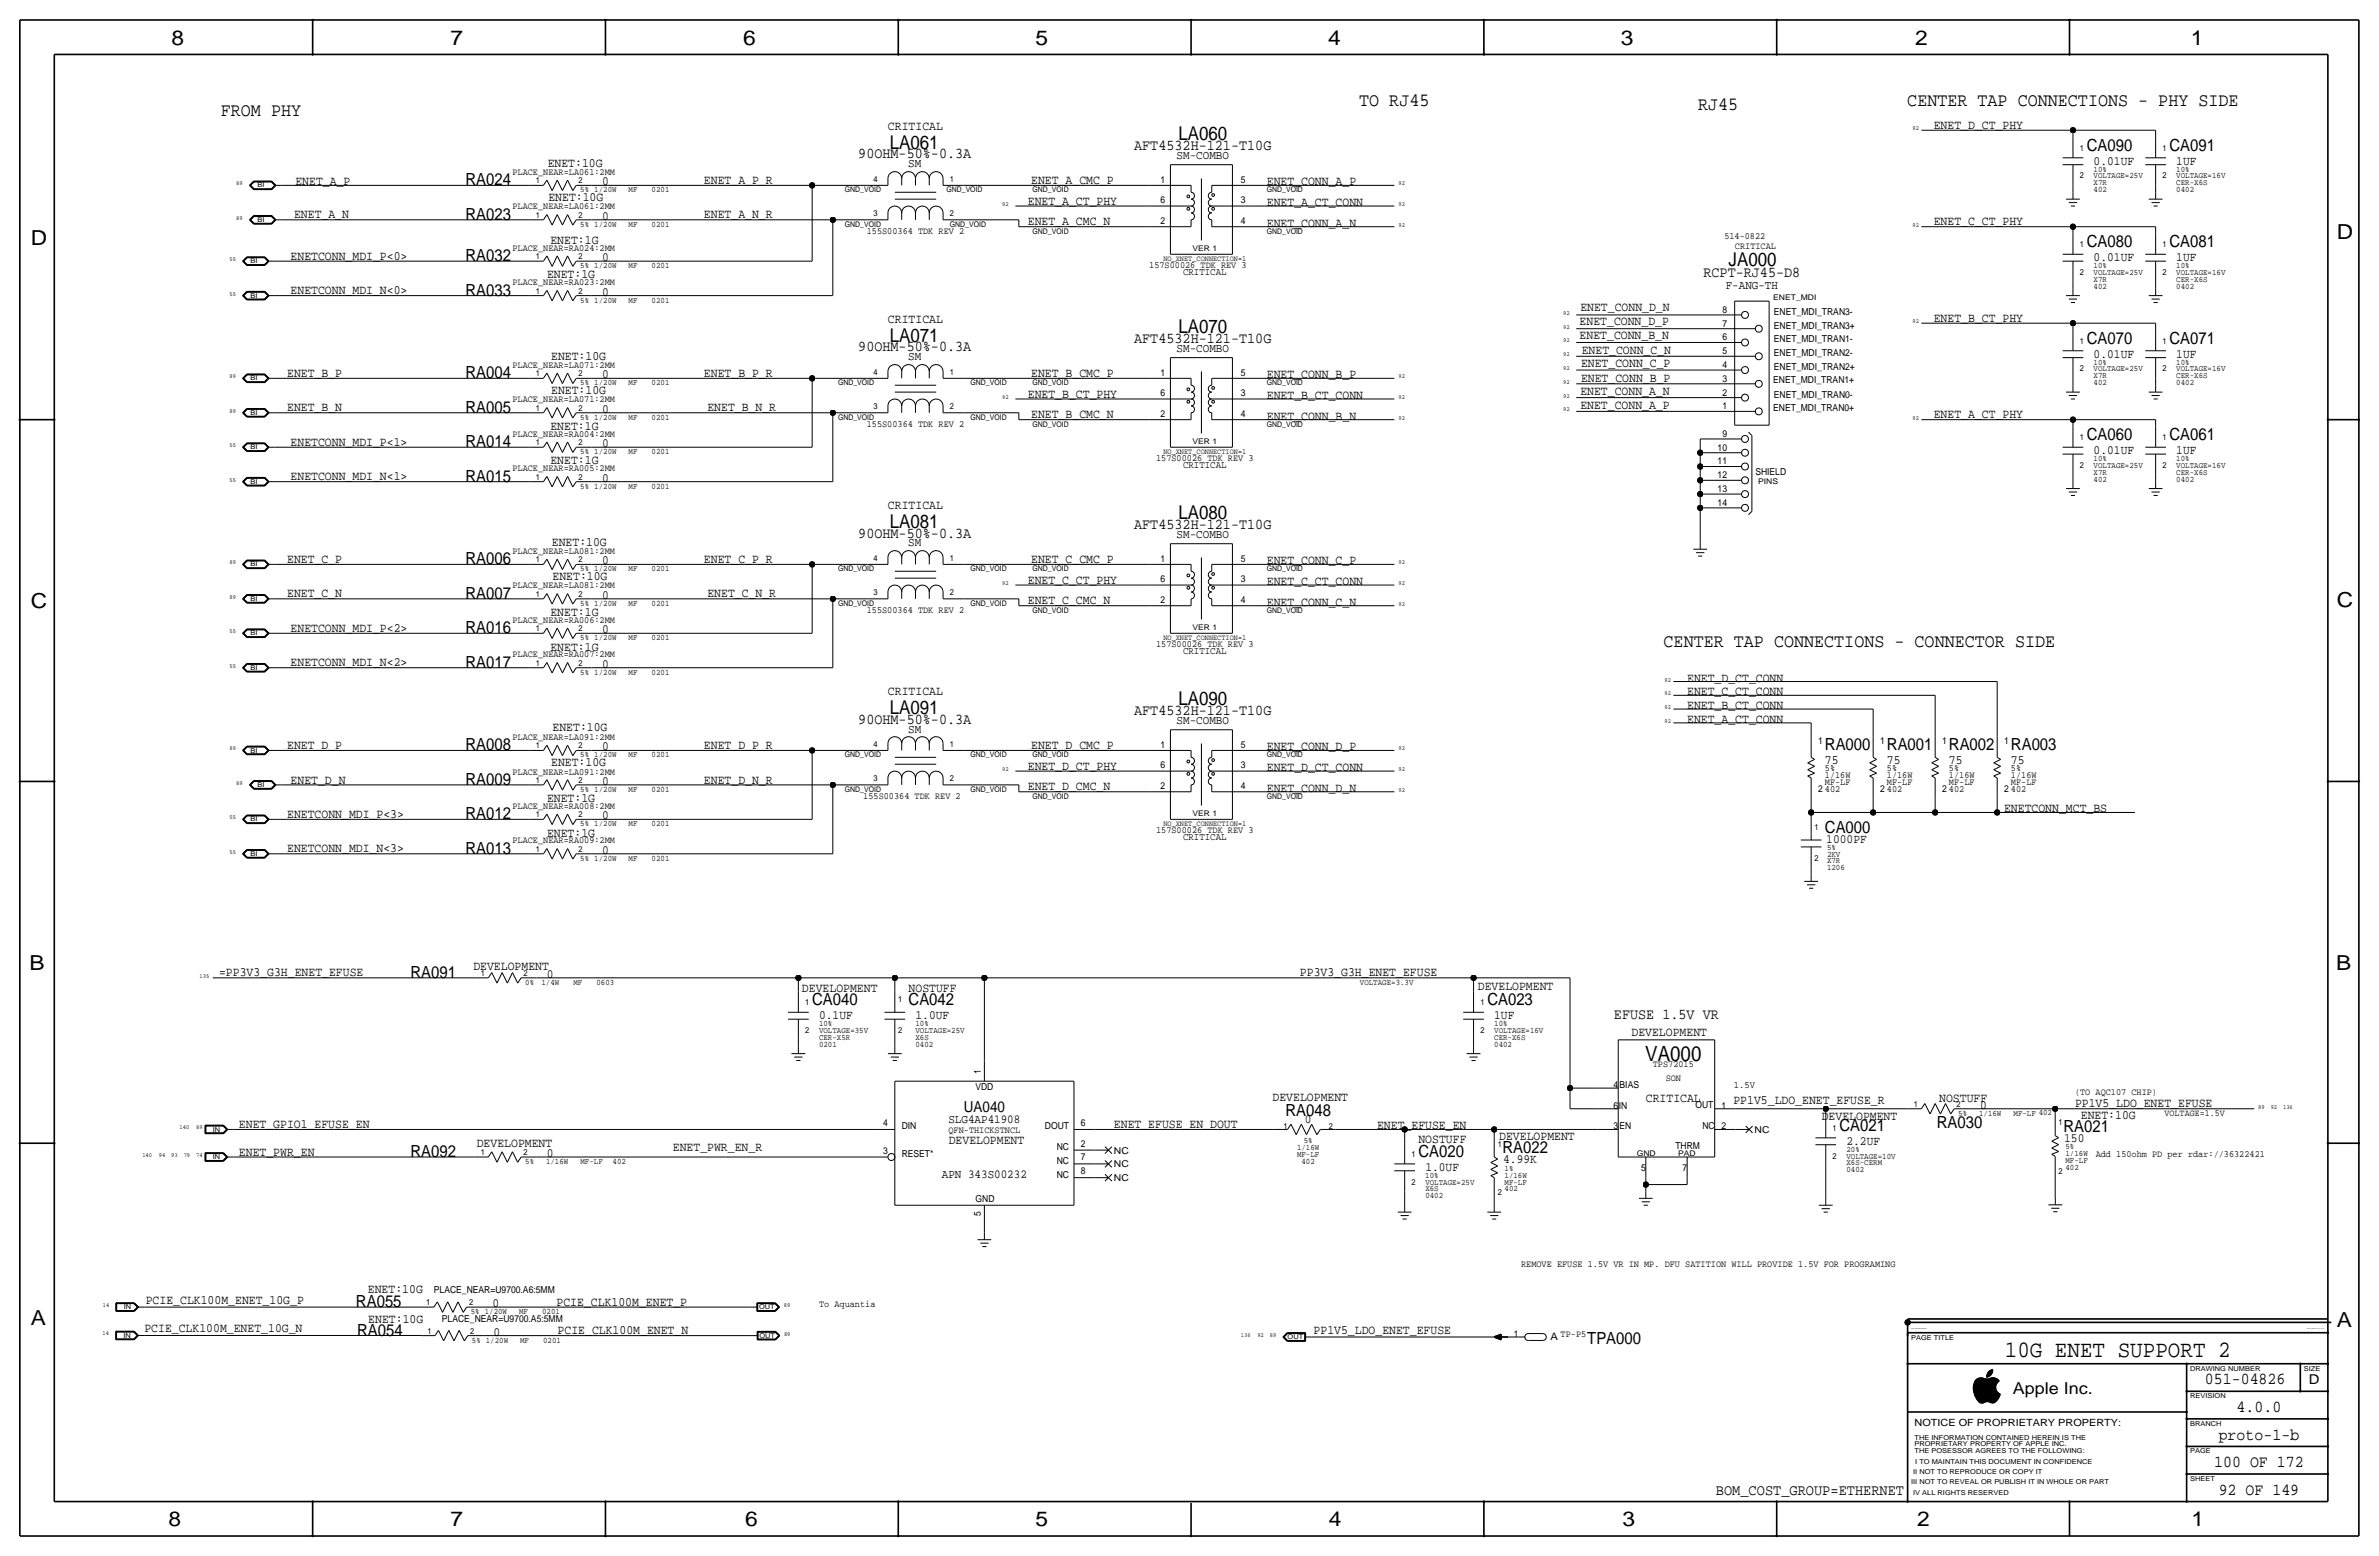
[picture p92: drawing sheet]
<svg xmlns="http://www.w3.org/2000/svg" width="877mm" height="574mm" viewBox="0 0 877 574" stroke-linecap="round" stroke-linejoin="round" font-family="sans-serif">
<defs><g id="words">
<text font-size="8.6" x="739.1" y="500.1">10G ENET SUPPORT 2</text>
<text font-size="7.7" x="606.5" y="390.9">VA000</text>
<g font-size="7.6">
<text x="63.2" y="16.5">8</text>
<text x="166.1" y="16.5">7</text>
<text x="274" y="16.5">6</text>
<text x="381.7" y="16.5">5</text>
<text x="489.7" y="16.5">4</text>
<text x="597.6" y="16.5">3</text>
<text x="706.1" y="16.5">2</text>
<text x="807.7" y="16.5">1</text>
<text x="861.5" y="88.1">D</text>
<text x="11.4" y="90.4">D</text>
<text x="11.4" y="224.3">C</text>
<text x="861.5" y="223.8">C</text>
<text x="10.9" y="357.6">B</text>
<text x="861.3" y="357.4">B</text>
<text x="11.4" y="488.4">A</text>
<text x="861.5" y="489.2">A</text>
<text x="62.2" y="562.6">8</text>
<text x="166.1" y="562.6">7</text>
<text x="274.8" y="562.6">6</text>
<text x="381.7" y="562.6">5</text>
<text x="489.9" y="562.6">4</text>
<text x="598.1" y="562.6">3</text>
<text x="706.8" y="562.6">2</text>
<text x="807.9" y="562.6">1</text>
</g>
<g font-size="7">
<text x="434.4" y="51.6">LA060</text>
<text x="328" y="54.9">LA061</text>
<text x="637.3" y="98">JA000</text>
<text x="328" y="126">LA071</text>
<text x="434.4" y="122.7">LA070</text>
<text x="434.4" y="191.3">LA080</text>
<text x="328" y="194.6">LA081</text>
<text x="328" y="263.1">LA091</text>
<text x="434.4" y="259.8">LA090</text>
</g>
<g font-size="6.9">
<text x="501.1" y="39.1">TO RJ45</text>
<text x="626" y="40.4">RJ45</text>
<text x="703.2" y="39.1">CENTER TAP CONNECTIONS - PHY SIDE</text>
<text x="81.4" y="42.9">FROM PHY</text>
<text x="613.3" y="238.5">CENTER TAP CONNECTIONS - CONNECTOR SIDE</text>
</g>
<g font-size="6.2">
<text x="769.3" y="55.6">CA090</text>
<text x="799.8" y="55.6">CA091</text>
<text x="171.6" y="68.3">RA024</text>
<text x="171.6" y="81">RA023</text>
<text x="769.3" y="91.2">CA080</text>
<text x="799.8" y="91.2">CA081</text>
<text x="171.6" y="96.3">RA032</text>
<text x="171.6" y="109">RA033</text>
<text x="769.3" y="126.7">CA070</text>
<text x="799.8" y="126.7">CA071</text>
<text x="171.6" y="139.4">RA004</text>
<text x="171.6" y="152.1">RA005</text>
<text x="171.6" y="164.8">RA014</text>
<text x="769.3" y="162.3">CA060</text>
<text x="799.8" y="162.3">CA061</text>
<text x="171.6" y="177.5">RA015</text>
<text x="171.6" y="208">RA006</text>
<text x="171.6" y="220.7">RA007</text>
<text x="171.6" y="233.4">RA016</text>
<text x="171.6" y="246.1">RA017</text>
<text x="171.6" y="276.6">RA008</text>
<text x="672.8" y="276.6">RA000</text>
<text x="695.7" y="276.6">RA001</text>
<text x="718.5" y="276.6">RA002</text>
<text x="741.4" y="276.6">RA003</text>
<text x="171.6" y="289.3">RA009</text>
<text x="171.6" y="302">RA012</text>
<text x="672.8" y="307.1">CA000</text>
<text x="171.6" y="314.7">RA013</text>
<text x="151.3" y="360.4">RA091</text>
<text x="299.4" y="370.6">CA040</text>
<text x="335" y="370.6">CA042</text>
<text x="548.3" y="370.6">CA023</text>
<text x="473.9" y="411.2">RA048</text>
<text x="678.2" y="416.9">CA021</text>
<text x="714.1" y="415.9">RA030</text>
<text x="760.7" y="417.1">RA021</text>
<text x="553.9" y="424.9">RA022</text>
<text x="151.3" y="426.5">RA092</text>
<text x="522.9" y="426.5">CA020</text>
<text x="131.2" y="481.8">RA055</text>
<text x="131.7" y="492.3">RA054</text>
<text x="585.2" y="495.4">TPA000</text>
<text x="812.9" y="510.3">051-04826</text>
<text x="824.6" y="520.4">4.0.0</text>
<text x="818" y="530.6">proto-1-b</text>
<text x="816.3" y="540.8">100 OF 172</text>
<text x="818" y="550.9">92 OF 149</text>
</g>
<text font-size="6" x="742.1" y="513.9">Apple Inc.</text>
<g font-size="5.6">
<text x="316.4" y="58.4">90OHM-50%-0.3A</text>
<text x="418.1" y="55.4">AFT4532H-121-T10G</text>
<text x="628" y="102.1">RCPT-RJ45-D8</text>
<text x="316.4" y="129.5">90OHM-50%-0.3A</text>
<text x="418.1" y="126.5">AFT4532H-121-T10G</text>
<text x="418.1" y="195.1">AFT4532H-121-T10G</text>
<text x="316.4" y="198.1">90OHM-50%-0.3A</text>
<text x="418.1" y="263.7">AFT4532H-121-T10G</text>
<text x="316.4" y="266.7">90OHM-50%-0.3A</text>
<text x="595" y="375.7">EFUSE 1.5V VR</text>
<text x="355.3" y="410">UA040</text>
<text x="632.6" y="550.9">BOM_COST_GROUP=ETHERNET</text>
</g>
<text font-size="5" x="851.2" y="510.3">D</text>
<g font-size="4.7">
<text x="712.9" y="47.5">ENET_D_CT_PHY</text>
<text x="327.4" y="48">CRITICAL</text>
<text x="201.9" y="61.5">ENET:10G</text>
<text x="771.9" y="60.7">0.01UF</text>
<text x="802.3" y="60.7">1UF</text>
<text x="108.9" y="68.3">ENET_A_P</text>
<text x="222" y="68.3">0</text>
<text x="259.5" y="67.8">ENET_A_P_R</text>
<text x="380.2" y="67.8">ENET_A_CMC_P</text>
<text x="467.1" y="68.3">ENET_CONN_A_P</text>
<text x="202.2" y="74.2">ENET:10G</text>
<text x="378.9" y="75.4">ENET_A_CT_PHY</text>
<text x="467.1" y="75.9">ENET_A_CT_CONN</text>
<text x="108.4" y="80.5">ENET_A_N</text>
<text x="222" y="81">0</text>
<text x="259.5" y="80.5">ENET_A_N_R</text>
<text x="378.9" y="83.1">ENET_A_CMC_N</text>
<text x="467.1" y="83.6">ENET_CONN_A_N</text>
<text x="712.9" y="83.1">ENET_C_CT_PHY</text>
<text x="202.9" y="89.9">ENET:1G</text>
<text x="107.1" y="95.8">ENETCONN_MDI_P&lt;0&gt;</text>
<text x="222" y="96.3">0</text>
<text x="771.9" y="96.3">0.01UF</text>
<text x="802.3" y="96.3">1UF</text>
<text x="201.7" y="102.6">ENET:1G</text>
<text x="107.1" y="108.5">ENETCONN_MDI_N&lt;0&gt;</text>
<text x="222" y="109">0</text>
<text x="327.4" y="119.1">CRITICAL</text>
<text x="582.4" y="119.6">ENET_CONN_D_P</text>
<text x="582.6" y="114.6">ENET_CONN_D_N</text>
<text x="712.9" y="118.6">ENET_B_CT_PHY</text>
<text x="582.4" y="125">ENET_CONN_B_N</text>
<text x="583.1" y="130.3">ENET_CONN_C_N</text>
<text x="771.9" y="131.8">0.01UF</text>
<text x="802.3" y="131.8">1UF</text>
<text x="203.2" y="132.8">ENET:10G</text>
<text x="582.9" y="135.1">ENET_CONN_C_P</text>
<text x="105.9" y="138.9">ENET_B_P</text>
<text x="222" y="139.4">0</text>
<text x="259.5" y="138.9">ENET_B_P_R</text>
<text x="380.2" y="138.9">ENET_B_CMC_P</text>
<text x="467.1" y="139.4">ENET_CONN_B_P</text>
<text x="582.9" y="140.7">ENET_CONN_B_P</text>
<text x="203.2" y="145.3">ENET:10G</text>
<text x="378.9" y="146.6">ENET_B_CT_PHY</text>
<text x="467.1" y="147.1">ENET_B_CT_CONN</text>
<text x="582.6" y="145.5">ENET_CONN_A_N</text>
<text x="105.9" y="151.6">ENET_B_N</text>
<text x="222" y="152.1">0</text>
<text x="260.8" y="151.6">ENET_B_N_R</text>
<text x="380.2" y="154.2">ENET_B_CMC_N</text>
<text x="467.1" y="154.7">ENET_CONN_B_N</text>
<text x="582.6" y="150.6">ENET_CONN_A_P</text>
<text x="712.9" y="154.2">ENET_A_CT_PHY</text>
<text x="202.9" y="158.5">ENET:1G</text>
<text x="107.1" y="164.3">ENETCONN_MDI_P&lt;1&gt;</text>
<text x="222" y="164.8">0</text>
<text x="771.9" y="167.4">0.01UF</text>
<text x="802.3" y="167.4">1UF</text>
<text x="202.9" y="171.2">ENET:1G</text>
<text x="107.1" y="177">ENETCONN_MDI_N&lt;1&gt;</text>
<text x="222" y="177.5">0</text>
<text x="327.4" y="187.7">CRITICAL</text>
<text x="203.4" y="201.2">ENET:10G</text>
<text x="105.9" y="207.5">ENET_C_P</text>
<text x="222" y="208">0</text>
<text x="259.5" y="207.5">ENET_C_P_R</text>
<text x="380.2" y="207.5">ENET_C_CMC_P</text>
<text x="467.1" y="208">ENET_CONN_C_P</text>
<text x="203.7" y="213.9">ENET:10G</text>
<text x="378.9" y="215.1">ENET_C_CT_PHY</text>
<text x="467.1" y="215.6">ENET_C_CT_CONN</text>
<text x="105.9" y="220.2">ENET_C_N</text>
<text x="222" y="220.7">0</text>
<text x="260.8" y="220.2">ENET_C_N_R</text>
<text x="202.9" y="227.1">ENET:1G</text>
<text x="378.9" y="222.8">ENET_C_CMC_N</text>
<text x="467.1" y="223.3">ENET_CONN_C_N</text>
<text x="107.1" y="232.9">ENETCONN_MDI_P&lt;2&gt;</text>
<text x="222" y="233.4">0</text>
<text x="202.9" y="239.8">ENET:1G</text>
<text x="107.1" y="245.6">ENETCONN_MDI_N&lt;2&gt;</text>
<text x="222" y="246.1">0</text>
<text x="622" y="251.2">ENET_D_CT_CONN</text>
<text x="327.4" y="256.3">CRITICAL</text>
<text x="622" y="256.3">ENET_C_CT_CONN</text>
<text x="622" y="261.4">ENET_B_CT_CONN</text>
<text x="203.7" y="269.5">ENET:10G</text>
<text x="622" y="266.4">ENET_A_CT_CONN</text>
<text x="105.9" y="276.1">ENET_D_P</text>
<text x="222" y="276.6">0</text>
<text x="259.5" y="276.1">ENET_D_P_R</text>
<text x="380.2" y="276.1">ENET_D_CMC_P</text>
<text x="467.1" y="276.6">ENET_CONN_D_P</text>
<text x="672.8" y="281.7">75</text>
<text x="695.7" y="281.7">75</text>
<text x="718.5" y="281.7">75</text>
<text x="741.4" y="281.7">75</text>
<text x="203.2" y="282.2">ENET:10G</text>
<text x="378.9" y="283.7">ENET_D_CT_PHY</text>
<text x="467.1" y="284.2">ENET_D_CT_CONN</text>
<text x="107.1" y="288.8">ENET_D_N</text>
<text x="222" y="289.3">0</text>
<text x="259.5" y="288.8">ENET_D_N_R</text>
<text x="378.9" y="291.3">ENET_D_CMC_N</text>
<text x="467.1" y="291.8">ENET_CONN_D_N</text>
<text x="201.7" y="295.7">ENET:1G</text>
<text x="738.8" y="299.5">ENETCONN_MCT_BS</text>
<text x="105.9" y="301.5">ENETCONN_MDI_P&lt;3&gt;</text>
<text x="222" y="302">0</text>
<text x="201.7" y="308.4">ENET:1G</text>
<text x="673.3" y="310.9">1000PF</text>
<text x="105.9" y="314.2">ENETCONN_MDI_N&lt;3&gt;</text>
<text x="222" y="314.7">0</text>
<text x="80.8" y="359.7">=PP3V3_G3H_ENET_EFUSE</text>
<text x="174.5" y="357.6">DEVELOPMENT</text>
<text x="479.2" y="359.9">PP3V3_G3H_ENET_EFUSE</text>
<text x="201.6" y="360.4">0</text>
<text x="295.7" y="365.8">DEVELOPMENT</text>
<text x="335" y="365.5">NOSTUFF</text>
<text x="544.8" y="365">DEVELOPMENT</text>
<text x="302" y="375.7">0.1UF</text>
<text x="337.5" y="375.7">1.0UF</text>
<text x="550.9" y="375.7">1UF</text>
<text x="601.5" y="381.8">DEVELOPMENT</text>
<text x="469.1" y="405.6">DEVELOPMENT</text>
<text x="606.8" y="406.1">CRITICAL</text>
<text x="639.1" y="406.8">PP1V5_LDO_ENET_EFUSE_R</text>
<text x="714.9" y="406.1">NOSTUFF</text>
<text x="481" y="413.8">0</text>
<text x="671.6" y="412.8">DEVELOPMENT</text>
<text x="730" y="408.7">0</text>
<text x="765" y="408.2">PP1V5_LDO_ENET_EFUSE</text>
<text x="767.1" y="412.5">ENET:10G</text>
<text x="88.1" y="415.8">ENET_GPIO1_EFUSE_EN</text>
<text x="410.7" y="415.8">ENET_EFUSE_EN_DOUT</text>
<text x="507.7" y="416.3">ENET_EFUSE_EN</text>
<text x="88.1" y="426">ENET_PWR_EN</text>
<text x="175.8" y="422.9">DEVELOPMENT</text>
<text x="248.1" y="424.4">ENET_PWR_EN_R</text>
<text x="349.8" y="421.6">DEVELOPMENT</text>
<text x="522.9" y="421.4">NOSTUFF</text>
<text x="552.7" y="420.4">DEVELOPMENT</text>
<text x="680.7" y="421.9">2.2UF</text>
<text x="761" y="420.9">150</text>
<text x="201.6" y="426.5">0</text>
<text x="525.5" y="431.5">1.0UF</text>
<text x="554.2" y="428.8">4.99K</text>
<text x="135.6" y="476.5">ENET:10G</text>
<text x="53.7" y="480.8">PCIE_CLK100M_ENET_10G_P</text>
<text x="181.6" y="481.8">0</text>
<text x="205.2" y="481.3">PCIE_CLK100M_ENET_P</text>
<text x="53.2" y="491.1">PCIE_CLK100M_ENET_10G_N</text>
<text x="135.8" y="487.5">ENET:10G</text>
<text x="205.6" y="491.8">PCIE_CLK100M_ENET_N</text>
<text x="484.3" y="491.5">PP1V5_LDO_ENET_EFUSE</text>
<text x="182" y="492.3">0</text>
</g>
<g font-size="4.5">
<text x="433.8" y="58.7">SM-COMBO</text>
<text x="334.8" y="61.7">SM</text>
<text x="636.2" y="106.4">F-ANG-TH</text>
<text x="433.8" y="129.8">SM-COMBO</text>
<text x="334.8" y="132.8">SM</text>
<text x="334.8" y="201.4">SM</text>
<text x="433.8" y="198.4">SM-COMBO</text>
<text x="433.8" y="267">SM-COMBO</text>
<text x="334.8" y="270">SM</text>
<text x="349.6" y="413.8">SLG4AP41908</text>
<text x="347.2" y="434.1">APN 343S00232</text>
</g>
<g font-size="3.8">
<text x="436.1" y="101.3">CRITICAL</text>
<text x="436.1" y="172.5">CRITICAL</text>
<text x="436.1" y="241">CRITICAL</text>
<text x="436.1" y="309.6">CRITICAL</text>
<text x="571.6" y="493.9">A</text>
</g>
<text font-size="3.7" x="705.8" y="525.5">NOTICE OF PROPRIETARY PROPERTY:</text>
<text font-size="3.6" x="639.3" y="401.1">1.5V</text>
<g font-size="3.5">
<text x="188.9" y="64.5">PLACE_NEAR=LA061:2MM</text>
<text x="427.8" y="67.4">1</text>
<text x="457.5" y="67.4">5</text>
<text x="188.9" y="77.2">PLACE_NEAR=LA061:2MM</text>
<text x="427.8" y="75">6</text>
<text x="457.5" y="75">3</text>
<text x="427.8" y="82.6">2</text>
<text x="457.5" y="82.6">4</text>
<text x="319.6" y="86.1">155S00364 TDK REV 2</text>
<text x="635.7" y="88.1">514-0822</text>
<text x="188.9" y="92.5">PLACE_NEAR=RA024:2MM</text>
<text x="639.6" y="91.9">CRITICAL</text>
<text x="423.7" y="98.8">157S00026 TDK REV 3</text>
<text x="188.9" y="105.2">PLACE_NEAR=RA023:2MM</text>
<text x="635" y="115.3">8</text>
<text x="654" y="116.1">ENET_MDI_TRAN3-</text>
<text x="635" y="120.4">7</text>
<text x="635" y="125.5">6</text>
<text x="654" y="121.2">ENET_MDI_TRAN3+</text>
<text x="635" y="130.6">5</text>
<text x="654" y="126.2">ENET_MDI_TRAN1-</text>
<text x="654" y="131.3">ENET_MDI_TRAN2-</text>
<text x="188.9" y="135.6">PLACE_NEAR=LA071:2MM</text>
<text x="635" y="135.6">4</text>
<text x="654" y="136.4">ENET_MDI_TRAN2+</text>
<text x="427.8" y="138.5">1</text>
<text x="457.5" y="138.5">5</text>
<text x="635" y="140.7">3</text>
<text x="653.7" y="141.2">ENET_MDI_TRAN1+</text>
<text x="188.9" y="148.3">PLACE_NEAR=LA071:2MM</text>
<text x="427.8" y="146.1">6</text>
<text x="457.5" y="146.1">3</text>
<text x="635" y="145.8">2</text>
<text x="654" y="146.6">ENET_MDI_TRAN0-</text>
<text x="427.8" y="153.7">2</text>
<text x="457.5" y="153.7">4</text>
<text x="635" y="150.9">1</text>
<text x="653.7" y="151.4">ENET_MDI_TRAN0+</text>
<text x="188.9" y="161">PLACE_NEAR=RA004:2MM</text>
<text x="319.6" y="157.2">155S00364 TDK REV 2</text>
<text x="635" y="161">9</text>
<text x="633.2" y="166.1">10</text>
<text x="188.9" y="173.7">PLACE_NEAR=RA005:2MM</text>
<text x="426.2" y="169.9">157S00026 TDK REV 3</text>
<text x="633.2" y="171.2">11</text>
<text x="633.2" y="176.3">12</text>
<text x="647.1" y="175.3">SHIELD</text>
<text x="633.2" y="181.4">13</text>
<text x="633.2" y="186.4">14</text>
<text x="188.9" y="204.2">PLACE_NEAR=LA081:2MM</text>
<text x="427.8" y="207.1">1</text>
<text x="457.5" y="207.1">5</text>
<text x="427.8" y="214.7">6</text>
<text x="457.5" y="214.7">3</text>
<text x="188.9" y="216.9">PLACE_NEAR=LA081:2MM</text>
<text x="319.6" y="225.8">155S00364 TDK REV 2</text>
<text x="427.8" y="222.3">2</text>
<text x="457.5" y="222.3">4</text>
<text x="188.9" y="229.6">PLACE_NEAR=RA006:2MM</text>
<text x="426.2" y="238.5">157S00026 TDK REV 3</text>
<text x="188.9" y="242.3">PLACE_NEAR=RA007:2MM</text>
<text x="188.9" y="272.8">PLACE_NEAR=LA091:2MM</text>
<text x="427.8" y="275.6">1</text>
<text x="457.5" y="275.6">5</text>
<text x="670.3" y="274.1">1</text>
<text x="693.1" y="274.1">1</text>
<text x="716" y="274.1">1</text>
<text x="738.8" y="274.1">1</text>
<text x="188.9" y="285.5">PLACE_NEAR=LA091:2MM</text>
<text x="427.8" y="283.3">6</text>
<text x="457.5" y="283.3">3</text>
<text x="672.8" y="286.8">1/16W</text>
<text x="672.8" y="284.2">5%</text>
<text x="695.7" y="286.8">1/16W</text>
<text x="695.7" y="284.2">5%</text>
<text x="718.5" y="286.8">1/16W</text>
<text x="718.5" y="284.2">5%</text>
<text x="741.4" y="286.8">1/16W</text>
<text x="741.4" y="284.2">5%</text>
<text x="427.8" y="290.9">2</text>
<text x="457.5" y="290.9">4</text>
<text x="670.3" y="291.8">2</text>
<text x="672.8" y="289.3">MF-LF</text>
<text x="672.8" y="291.8">402</text>
<text x="693.1" y="291.8">2</text>
<text x="695.7" y="289.3">MF-LF</text>
<text x="695.7" y="291.8">402</text>
<text x="716" y="291.8">2</text>
<text x="718.5" y="289.3">MF-LF</text>
<text x="718.5" y="291.8">402</text>
<text x="738.8" y="291.8">2</text>
<text x="741.4" y="289.3">MF-LF</text>
<text x="741.4" y="291.8">402</text>
<text x="188.9" y="298.2">PLACE_NEAR=RA008:2MM</text>
<text x="318.3" y="294.4">155S00364 TDK REV 2</text>
<text x="188.9" y="310.9">PLACE_NEAR=RA009:2MM</text>
<text x="426.2" y="307.1">157S00026 TDK REV 3</text>
<text x="361.6" y="395.7" transform="rotate(-90 361.6 395.7)">1</text>
<text x="609.4" y="393.4">TPS72015</text>
<text x="359.6" y="401.8">VDD</text>
<text x="594.8" y="401.1">4</text>
<text x="597.1" y="401.1">BIAS</text>
<text x="614.1" y="398.5">SON</text>
<text x="765" y="403.6">(TO AQC107 CHIP)</text>
<text x="594.8" y="408.7">6</text>
<text x="596.8" y="408.7">IN</text>
<text x="625" y="408.5">OUT</text>
<text x="634.7" y="408.7">1</text>
<text x="798" y="411.2">VOLTAGE=1.5V</text>
<text x="325.6" y="415">4</text>
<text x="332.4" y="416.3">DIN</text>
<text x="349.7" y="417.6">QFN-THICKSTNCL</text>
<text x="385.2" y="416.3">DOUT</text>
<text x="398.5" y="415">6</text>
<text x="594.8" y="416.3">3</text>
<text x="597.1" y="416.3">EN</text>
<text x="627.6" y="416.3">NC</text>
<text x="634.7" y="416.3">2</text>
<text x="646.9" y="417.6">NC</text>
<text x="325.6" y="425.2">3</text>
<text x="389.6" y="423.9">NC</text>
<text x="398.5" y="422.7">2</text>
<text x="410.7" y="425.2">NC</text>
<text x="617.7" y="423.4">THRM</text>
<text x="332.4" y="426.5">RESET*</text>
<text x="389.6" y="429">NC</text>
<text x="398.5" y="427.7">7</text>
<text x="410.7" y="430.3">NC</text>
<text x="605" y="431.5">5</text>
<text x="620.2" y="431.5">7</text>
<text x="772.6" y="426.5">Add 150ohm PD per rdar://36322421</text>
<text x="389.6" y="434.1">NC</text>
<text x="398.5" y="432.8">8</text>
<text x="410.7" y="435.4">NC</text>
<text x="359.7" y="443">GND</text>
<text x="361.6" y="448.3" transform="rotate(-90 361.6 448.3)">5</text>
<text x="560.8" y="467.1">REMOVE EFUSE 1.5V VR IN MP. DFU SATITION WILL PROVIDE 1.5V FOR PROGRAMING</text>
<text x="160" y="476.7">PLACE_NEAR=U9700.A6:5MM</text>
<text x="302" y="481.8">To Aquantia</text>
<text x="162.9" y="487.2">PLACE_NEAR=U9700.A5:5MM</text>
<text x="558.1" y="492.8">1</text>
<text x="575.4" y="492.8">TP-P5</text>
</g>
<g font-size="3.1">
<text x="766.8" y="55.6">1</text>
<text x="797.3" y="55.6">1</text>
<text x="766.8" y="65.8">2</text>
<text x="771.9" y="63.2">10%</text>
<text x="771.9" y="65.8">VOLTAGE=25V</text>
<text x="797.3" y="65.8">2</text>
<text x="802.3" y="63.2">10%</text>
<text x="802.3" y="65.8">VOLTAGE=16V</text>
<text x="197.6" y="67.6">1</text>
<text x="213.3" y="67.6">2</text>
<text x="213.9" y="70.9">5% 1/20W</text>
<text x="231.7" y="70.9">MF</text>
<text x="240.2" y="70.9">0201</text>
<text x="322" y="67.1">4</text>
<text x="350.2" y="67.1">1</text>
<text x="771.9" y="68.3">X7R</text>
<text x="771.9" y="70.9">402</text>
<text x="802.3" y="68.3">CER-X6S</text>
<text x="802.3" y="70.9">0402</text>
<text x="197.6" y="80.3">1</text>
<text x="213.3" y="80.3">2</text>
<text x="213.9" y="83.6">5% 1/20W</text>
<text x="231.7" y="83.6">MF</text>
<text x="240.2" y="83.6">0201</text>
<text x="322" y="79.8">3</text>
<text x="350.2" y="79.8">2</text>
<text x="197.6" y="95.5">1</text>
<text x="213.3" y="95.5">2</text>
<text x="766.8" y="91.2">1</text>
<text x="797.3" y="91.2">1</text>
<text x="213.9" y="98.8">5% 1/20W</text>
<text x="231.7" y="98.8">MF</text>
<text x="240.2" y="98.8">0201</text>
<text x="766.8" y="101.3">2</text>
<text x="771.9" y="98.8">10%</text>
<text x="771.9" y="101.3">VOLTAGE=25V</text>
<text x="797.3" y="101.3">2</text>
<text x="802.3" y="98.8">10%</text>
<text x="802.3" y="101.3">VOLTAGE=16V</text>
<text x="771.9" y="103.9">X7R</text>
<text x="771.9" y="106.4">402</text>
<text x="802.3" y="103.9">CER-X6S</text>
<text x="802.3" y="106.4">0402</text>
<text x="197.6" y="108.2">1</text>
<text x="213.3" y="108.2">2</text>
<text x="213.9" y="111.5">5% 1/20W</text>
<text x="231.7" y="111.5">MF</text>
<text x="240.2" y="111.5">0201</text>
<text x="766.8" y="126.7">1</text>
<text x="797.3" y="126.7">1</text>
<text x="766.8" y="136.9">2</text>
<text x="771.9" y="134.4">10%</text>
<text x="771.9" y="136.9">VOLTAGE=25V</text>
<text x="797.3" y="136.9">2</text>
<text x="802.3" y="134.4">10%</text>
<text x="802.3" y="136.9">VOLTAGE=16V</text>
<text x="197.6" y="138.7">1</text>
<text x="213.3" y="138.7">2</text>
<text x="213.9" y="142">5% 1/20W</text>
<text x="231.7" y="142">MF</text>
<text x="240.2" y="142">0201</text>
<text x="322" y="138.2">4</text>
<text x="350.2" y="138.2">1</text>
<text x="771.9" y="139.4">X7R</text>
<text x="771.9" y="142">402</text>
<text x="802.3" y="139.4">CER-X6S</text>
<text x="802.3" y="142">0402</text>
<text x="197.6" y="151.4">1</text>
<text x="213.3" y="151.4">2</text>
<text x="213.9" y="154.7">5% 1/20W</text>
<text x="231.7" y="154.7">MF</text>
<text x="240.2" y="154.7">0201</text>
<text x="322" y="150.9">3</text>
<text x="350.2" y="150.9">2</text>
<text x="197.6" y="164.1">1</text>
<text x="213.3" y="164.1">2</text>
<text x="213.9" y="167.4">5% 1/20W</text>
<text x="231.7" y="167.4">MF</text>
<text x="240.2" y="167.4">0201</text>
<text x="766.8" y="162.3">1</text>
<text x="797.3" y="162.3">1</text>
<text x="766.8" y="172.5">2</text>
<text x="771.9" y="169.9">10%</text>
<text x="771.9" y="172.5">VOLTAGE=25V</text>
<text x="797.3" y="172.5">2</text>
<text x="802.3" y="169.9">10%</text>
<text x="802.3" y="172.5">VOLTAGE=16V</text>
<text x="197.6" y="176.8">1</text>
<text x="213.3" y="176.8">2</text>
<text x="771.9" y="175">X7R</text>
<text x="771.9" y="177.5">402</text>
<text x="802.3" y="175">CER-X6S</text>
<text x="802.3" y="177.5">0402</text>
<text x="213.9" y="180.1">5% 1/20W</text>
<text x="231.7" y="180.1">MF</text>
<text x="240.2" y="180.1">0201</text>
<text x="197.6" y="207.3">1</text>
<text x="213.3" y="207.3">2</text>
<text x="322" y="206.8">4</text>
<text x="350.2" y="206.8">1</text>
<text x="213.9" y="210.6">5% 1/20W</text>
<text x="231.7" y="210.6">MF</text>
<text x="240.2" y="210.6">0201</text>
<text x="197.6" y="220">1</text>
<text x="213.3" y="220">2</text>
<text x="322" y="219.5">3</text>
<text x="350.2" y="219.5">2</text>
<text x="213.9" y="223.3">5% 1/20W</text>
<text x="231.7" y="223.3">MF</text>
<text x="240.2" y="223.3">0201</text>
<text x="197.6" y="232.7">1</text>
<text x="213.3" y="232.7">2</text>
<text x="213.9" y="236">5% 1/20W</text>
<text x="231.7" y="236">MF</text>
<text x="240.2" y="236">0201</text>
<text x="197.6" y="245.4">1</text>
<text x="213.3" y="245.4">2</text>
<text x="213.9" y="248.7">5% 1/20W</text>
<text x="231.7" y="248.7">MF</text>
<text x="240.2" y="248.7">0201</text>
<text x="197.6" y="275.8">1</text>
<text x="213.3" y="275.8">2</text>
<text x="322" y="275.3">4</text>
<text x="350.2" y="275.3">1</text>
<text x="213.9" y="279.1">5% 1/20W</text>
<text x="231.7" y="279.1">MF</text>
<text x="240.2" y="279.1">0201</text>
<text x="197.6" y="288.5">1</text>
<text x="213.3" y="288.5">2</text>
<text x="213.9" y="291.8">5% 1/20W</text>
<text x="231.7" y="291.8">MF</text>
<text x="240.2" y="291.8">0201</text>
<text x="322" y="288">3</text>
<text x="350.2" y="288">2</text>
<text x="197.6" y="301.2">1</text>
<text x="213.3" y="301.2">2</text>
<text x="213.9" y="304.5">5% 1/20W</text>
<text x="231.7" y="304.5">MF</text>
<text x="240.2" y="304.5">0201</text>
<text x="669" y="305.8">1</text>
<text x="197.6" y="313.9">1</text>
<text x="213.3" y="313.9">2</text>
<text x="213.9" y="317.2">5% 1/20W</text>
<text x="231.7" y="317.2">MF</text>
<text x="240.2" y="317.2">0201</text>
<text x="669" y="317.2">2</text>
<text x="673.6" y="313.4">5%</text>
<text x="673.6" y="315.7">2KV</text>
<text x="673.6" y="318.3">X7R</text>
<text x="673.6" y="320.8">1206</text>
<text x="177.2" y="359.7">1</text>
<text x="193" y="359.7">2</text>
<text x="193.6" y="363">0%</text>
<text x="199.6" y="363">1/4W</text>
<text x="211.4" y="363">MF</text>
<text x="219.9" y="363">0603</text>
<text x="501.3" y="363">VOLTAGE=3.3V</text>
<text x="296.9" y="370.6">1</text>
<text x="331.2" y="369.3">1</text>
<text x="545.8" y="370.6">1</text>
<text x="296.9" y="380.7">2</text>
<text x="302" y="378.2">10%</text>
<text x="302" y="383.3">CER-X5R</text>
<text x="302" y="380.7">VOLTAGE=35V</text>
<text x="331.2" y="380.7">2</text>
<text x="337.5" y="378.2">10%</text>
<text x="337.5" y="380.7">VOLTAGE=25V</text>
<text x="337.5" y="383.3">X6S</text>
<text x="545.8" y="380.7">2</text>
<text x="550.9" y="378.2">10%</text>
<text x="550.9" y="383.3">CER-X6S</text>
<text x="550.9" y="380.7">VOLTAGE=16V</text>
<text x="302" y="385.8">0201</text>
<text x="337.5" y="385.8">0402</text>
<text x="550.9" y="385.8">0402</text>
<text x="705.6" y="407.9">1</text>
<text x="721.3" y="407.9">2</text>
<text x="721.9" y="411.2">5%</text>
<text x="729.6" y="411.2">1/16W</text>
<text x="742.3" y="411.2">MF-LF 402</text>
<text x="473.1" y="416.3">1</text>
<text x="489.9" y="416.3">2</text>
<text x="675.6" y="416.9">1</text>
<text x="759" y="414.8">1</text>
<text x="177.2" y="425.7">1</text>
<text x="193" y="425.7">2</text>
<text x="478.2" y="423.9">1/16W</text>
<text x="480.6" y="421.4">5%</text>
<text x="552.1" y="422.7">1</text>
<text x="680.7" y="424.5">20%</text>
<text x="761.5" y="423.7">5%</text>
<text x="193.6" y="429">5%</text>
<text x="201.3" y="429">1/16W</text>
<text x="214" y="429">MF-LF</text>
<text x="225.8" y="429">402</text>
<text x="478.2" y="426.5">MF-LF</text>
<text x="479.8" y="429">402</text>
<text x="520.4" y="426.5">1</text>
<text x="554.7" y="431.5">1%</text>
<text x="675.6" y="427">2</text>
<text x="680.7" y="427">VOLTAGE=10V</text>
<text x="680.7" y="429.6">X6S-CERM</text>
<text x="761.5" y="428.8">MF-LF</text>
<text x="761.5" y="426.2">1/16W</text>
<text x="761.5" y="431.3">402</text>
<text x="520.4" y="436.6">2</text>
<text x="525.5" y="434.1">10%</text>
<text x="525.5" y="436.6">VOLTAGE=25V</text>
<text x="554.7" y="434.1">1/16W</text>
<text x="554.7" y="436.6">MF-LF</text>
<text x="680.7" y="432.1">0402</text>
<text x="759" y="432.6">2</text>
<text x="525.5" y="441.7">0402</text>
<text x="525.5" y="439.2">X6S</text>
<text x="552.1" y="440.4">2</text>
<text x="554.7" y="439.2">402</text>
<text x="157.2" y="481">1</text>
<text x="172.9" y="481">2</text>
<text x="173.6" y="484.3">5% 1/20W</text>
<text x="191.3" y="484.3">MF</text>
<text x="199.9" y="484.3">0201</text>
<text x="157.6" y="491.5">1</text>
<text x="173.3" y="491.5">2</text>
<text x="174" y="494.8">5% 1/20W</text>
<text x="191.7" y="494.8">MF</text>
<text x="200.3" y="494.8">0201</text>
</g>
<g font-size="2.9">
<text x="311.5" y="70.9">GND_VOID</text>
<text x="348.9" y="70.9">GND_VOID</text>
<text x="380.7" y="70.9">GND_VOID</text>
<text x="467.1" y="70.9">GND_VOID</text>
<text x="311.5" y="83.6">GND_VOID</text>
<text x="350.2" y="83.6">GND_VOID</text>
<text x="380.7" y="86.1">GND_VOID</text>
<text x="467.1" y="86.1">GND_VOID</text>
<text x="439.6" y="92.5">VER 1</text>
<text x="428.9" y="96.3">NO_XNET_CONNECTION=1</text>
<text x="653.7" y="110.7">ENET_MDI</text>
<text x="309" y="142">GND_VOID</text>
<text x="357.8" y="142">GND_VOID</text>
<text x="380.7" y="142">GND_VOID</text>
<text x="467.1" y="142">GND_VOID</text>
<text x="309" y="154.7">GND_VOID</text>
<text x="357.8" y="154.7">GND_VOID</text>
<text x="380.7" y="157.2">GND_VOID</text>
<text x="467.1" y="157.2">GND_VOID</text>
<text x="428.9" y="167.4">NO_XNET_CONNECTION=1</text>
<text x="439.6" y="163.6">VER 1</text>
<text x="648.2" y="178.6">PINS</text>
<text x="309" y="210.6">GND_VOID</text>
<text x="357.8" y="210.6">GND_VOID</text>
<text x="380.7" y="210.6">GND_VOID</text>
<text x="467.1" y="210.6">GND_VOID</text>
<text x="309" y="223.3">GND_VOID</text>
<text x="357.8" y="223.3">GND_VOID</text>
<text x="380.7" y="225.8">GND_VOID</text>
<text x="467.1" y="225.8">GND_VOID</text>
<text x="439.6" y="232.2">VER 1</text>
<text x="428.9" y="236">NO_XNET_CONNECTION=1</text>
<text x="311.5" y="279.1">GND_VOID</text>
<text x="357.8" y="279.1">GND_VOID</text>
<text x="380.7" y="279.1">GND_VOID</text>
<text x="467.1" y="279.1">GND_VOID</text>
<text x="311.5" y="291.8">GND_VOID</text>
<text x="357.8" y="291.8">GND_VOID</text>
<text x="380.7" y="294.4">GND_VOID</text>
<text x="467.1" y="294.4">GND_VOID</text>
<text x="428.9" y="304.5">NO_XNET_CONNECTION=1</text>
<text x="439.6" y="300.7">VER 1</text>
<text x="618.7" y="426">PAD</text>
<text x="603.4" y="426">GND</text>
</g>
<g font-size="2.5">
<text x="94.9" y="69.1">BI</text>
<text x="94.9" y="81.8">BI</text>
<text x="92.4" y="97">BI</text>
<text x="92.4" y="109.7">BI</text>
<text x="92.4" y="140.2">BI</text>
<text x="92.4" y="152.9">BI</text>
<text x="92.4" y="165.6">BI</text>
<text x="92.4" y="178.3">BI</text>
<text x="92.4" y="208.8">BI</text>
<text x="92.4" y="221.5">BI</text>
<text x="92.4" y="234.2">BI</text>
<text x="92.4" y="246.9">BI</text>
<text x="92.4" y="277.4">BI</text>
<text x="94.9" y="290.1">BI</text>
<text x="92.4" y="302.8">BI</text>
<text x="92.4" y="315.5">BI</text>
<text x="78.5" y="417.1">IN</text>
<text x="78.5" y="427.2">IN</text>
<text x="45.6" y="482.5">IN</text>
<text x="279.9" y="482.5">OUT</text>
<text x="45.6" y="493">IN</text>
<text x="280" y="493.1">OUT</text>
<text x="474.7" y="493.6">OUT</text>
<text x="704.5" y="493.8">PAGE TITLE</text>
<text x="807.4" y="505.2">DRAWING NUMBER</text>
<text x="849.3" y="505.2">SIZE</text>
<text x="807.4" y="515.4">REVISION</text>
<text x="807.4" y="525.5">BRANCH</text>
<text x="705.8" y="533.1">PROPRIETARY PROPERTY OF APPLE INC.</text>
<text x="705.8" y="530.6">THE INFORMATION CONTAINED HEREIN IS THE</text>
<text x="705.8" y="535.7">THE POSESSOR AGREES TO THE FOLLOWING:</text>
<text x="706.1" y="539.5">I TO MAINTAIN THIS DOCUMENT IN CONFIDENCE</text>
<text x="807.4" y="535.7">PAGE</text>
<text x="705.3" y="543.3">II NOT TO REPRODUCE OR COPY IT</text>
<text x="807.4" y="545.8">SHEET</text>
<text x="704.5" y="547.1">III NOT TO REVEAL OR PUBLISH IT IN WHOLE OR PART</text>
<text x="705.3" y="550.9">IV ALL RIGHTS RESERVED</text>
</g>
<g font-size="2.3">
<text x="705.1" y="48">92</text>
<text x="87.1" y="68.3">89</text>
<text x="515.6" y="68.3">92</text>
<text x="369.5" y="75.9">92</text>
<text x="515.6" y="75.9">92</text>
<text x="87.1" y="81">89</text>
<text x="515.6" y="83.6">92</text>
<text x="705.1" y="83.6">92</text>
<text x="84.6" y="96.3">55</text>
<text x="84.6" y="109">55</text>
<text x="576.3" y="116.1">92</text>
<text x="705.1" y="119.1">92</text>
<text x="576.3" y="121.2">92</text>
<text x="576.3" y="131.3">92</text>
<text x="576.3" y="126.2">92</text>
<text x="576.3" y="136.4">92</text>
<text x="84.6" y="139.4">89</text>
<text x="515.6" y="139.4">92</text>
<text x="576.3" y="141.5">92</text>
<text x="369.5" y="147.1">92</text>
<text x="515.6" y="147.1">92</text>
<text x="576.3" y="146.6">92</text>
<text x="84.6" y="152.1">89</text>
<text x="515.6" y="154.7">92</text>
<text x="576.3" y="151.6">92</text>
<text x="705.1" y="154.7">92</text>
<text x="84.6" y="164.8">55</text>
<text x="84.6" y="177.5">55</text>
<text x="84.6" y="208">89</text>
<text x="515.6" y="208">92</text>
<text x="369.5" y="215.6">92</text>
<text x="515.6" y="215.6">92</text>
<text x="84.6" y="220.7">89</text>
<text x="515.6" y="223.3">92</text>
<text x="84.6" y="233.4">55</text>
<text x="84.6" y="246.1">55</text>
<text x="613.6" y="251.2">92</text>
<text x="613.6" y="256.3">92</text>
<text x="613.6" y="261.4">92</text>
<text x="613.6" y="266.4">92</text>
<text x="84.6" y="276.6">89</text>
<text x="515.6" y="276.6">92</text>
<text x="369.5" y="284.2">92</text>
<text x="515.6" y="284.2">92</text>
<text x="87.1" y="289.3">89</text>
<text x="515.6" y="291.8">92</text>
<text x="84.6" y="302">55</text>
<text x="84.6" y="314.7">55</text>
<text x="73.6" y="360.4">135</text>
<text x="832.6" y="408.7">89</text>
<text x="837.1" y="408.7">92</text>
<text x="841.7" y="408.7">136</text>
<text x="66.2" y="416.3">140</text>
<text x="72.3" y="416.3">89</text>
<text x="52.5" y="426.5">140</text>
<text x="58.6" y="426.5">94</text>
<text x="63.1" y="426.5">93</text>
<text x="67.7" y="426.5">79</text>
<text x="72.3" y="426.5">74</text>
<text x="37.9" y="481.8">14</text>
<text x="289" y="481.8">89</text>
<text x="37.8" y="492.3">14</text>
<text x="289.1" y="492.3">89</text>
<text x="457.5" y="492.8">136</text>
<text x="463.5" y="492.8">92</text>
<text x="468.1" y="492.8">89</text>
</g>
<g font-size=".6">
<text x="704.5" y="490">SYNC_MASTER=MURPHY</text>
<text x="850.5" y="490">SYNC_DATE=05/22/2019</text>
</g>
</g></defs>
<g fill="none" stroke="#000" stroke-width=".37">
<path d="M708.4 48h55.8zM760.4 58.2h7.6zM764.2 48h30.5zM764.2 48v2.5zM764.2 50.5v7.7zM790.9 58.2h7.6zM794.7 48v2.5zM794.7 50.5v7.7zM91.9 68.3l1.6-1.5zM91.9 68.3l1.6 1.6zM92.1 68.3l1.5 1.5zM92.3 68.3l1.3 1.4z"/>
<path d="M92.4 68.3l1.3-1.2zM92.4 68.3l1.3 1.3zM93.5 79.5h6.7zM93.5 69.9h6.7zM93.5 66.8h6.7zM93.6 79.6l-1.5 1.4zM93.6 79.6h6.5zM93.6 66.9l-1.5 1.4zM93.6 69.8h6.5zM93.6 66.9h6.5zM93.6 79.7l-1.3 1.3zM93.6 79.7h6.5z"/>
<path d="M93.6 67l-1.3 1.3zM93.6 69.7h6.5zM93.6 67h6.5zM93.7 79.8h6.3zM93.7 69.6h6.3zM93.7 67.1h6.3zM100 79.8l1.3 1.2zM100 67.1l1.3 1.2zM100.1 79.7l1.3 1.3zM100.1 69.7l1.3-1.4zM100.1 67l1.3 1.3zM100.1 79.6l1.5 1.4z"/>
<path d="M100.1 69.8l1.5-1.5zM100.1 66.9l1.5 1.4zM100.2 79.5l1.6 1.5zM100.2 69.9l1.6-1.6zM100.2 66.8l1.6 1.5zM101.3 68.3l-1.3 1.3zM101.3 68.3h2.5zM103.8 68.3h91.5zM195.3 68.3h5.1zM201.6 79.1l-1.2 1.9zM201.6 79.1l2 3.9zM201.6 66.4l-1.2 1.9z"/>
<path d="M201.6 66.4l2 3.9zM205.4 79.1l-1.8 3.9zM205.4 79.1l2 3.9zM205.4 66.4l-1.8 3.9zM205.4 66.4l2 3.9zM209.2 79.1l2 3.9zM209.2 79.1l-1.8 3.9zM209.2 66.4l2 3.9zM209.2 66.4l-1.8 3.9zM212.4 68.3h5.7zM212.4 68.3l-1.2 2zM218.1 68.3h81.3z"/>
<path d="M299.4 68.3h20.3zM299.4 68.3v28zM319.7 68.3h7.7zM327.4 65.8v2.5zM327.4 78.5v2.5zM327.4 65.8a2.54 2.54 0 0 1 2.5-2.5 2.54 2.54 0 0 1 2.5 2.5 2.54 2.54 0 0 1 2.6-2.5 2.54 2.54 0 0 1 2.5 2.5 2.54 2.54 0 0 1 2.6-2.5 2.54 2.54 0 0 1 2.5 2.5 2.54 2.54 0 0 1 2.5-2.5 2.54 2.54 0 0 1 2.6 2.5M327.4 78.5a2.54 2.54 0 0 1 2.5-2.5 2.54 2.54 0 0 1 2.5 2.5 2.54 2.54 0 0 1 2.6-2.5 2.54 2.54 0 0 1 2.5 2.5 2.54 2.54 0 0 1 2.6-2.5 2.54 2.54 0 0 1 2.5 2.5 2.54 2.54 0 0 1 2.5-2.5 2.54 2.54 0 0 1 2.6 2.5M329.9 70.9h15.2zM329.9 73.4h15.2zM332.4 65.8v2.5zM332.4 78.5v2.5zM337.5 65.8v2.5z"/>
<path d="M337.5 78.5v2.5zM342.6 78.5v2.5zM342.6 65.8v2.5zM347.7 68.3h7.6zM347.7 65.8v2.5zM347.7 78.5v2.5zM355.3 68.3h68.6zM374.3 75.9h49.6zM423.9 75.9h15.2zM423.9 68.3h15.2zM431.5 60.7h22.9zM431.5 60.7v33z"/>
<path d="M439.1 68.3v2.6zM439.1 70.9a1.27 1.27 0 0 1 1.3 1.2 1.27 1.27 0 0 1-1.3 1.3 1.27 1.27 0 0 1 1.3 1.3 1.27 1.27 0 0 1-1.3 1.2 1.27 1.27 0 0 1 1.3 1.3 1.27 1.27 0 0 1-1.3 1.3 1.27 1.27 0 0 1 1.3 1.3 1.27 1.27 0 0 1-1.3 1.2M442.9 65.8v22.8zM446.7 75.9h15.3zM446.7 68.3v2.6zM446.7 68.3h15.3zM446.7 70.9a1.27 1.27 0 0 0-1.2 1.2 1.27 1.27 0 0 0 1.2 1.3 1.27 1.27 0 0 0-1.2 1.3 1.27 1.27 0 0 0 1.2 1.2 1.27 1.27 0 0 0-1.2 1.3 1.27 1.27 0 0 0 1.2 1.3 1.27 1.27 0 0 0-1.2 1.3 1.27 1.27 0 0 0 1.2 1.2M454.4 60.7v33zM462 68.3h52zM462 75.9h52zM760.4 60.7h7.6zM761.7 73.4h5.1z"/>
<path d="M762.7 74.7h3.1zM763.5 75.9h1.5zM764.2 68.3v2.6zM764.2 70.9v2.5zM764.2 60.7v7.6zM790.9 60.7h7.6zM792.2 73.4h5.1zM793.2 74.7h3zM794 75.9h1.5zM794.7 68.3v2.6zM794.7 70.9v2.5zM794.7 60.7v7.6z"/>
<path d="M89.4 96.3l1.6-1.6zM89.4 96.3l1.6 1.5zM89.6 96.3l1.4 1.4zM89.7 96.3l1.4-1.4zM89.7 96.3l1.4 1.3zM89.9 96.3l1.2-1.3zM89.9 96.3l1.2 1.2zM91 97.8h6.6zM91 94.7h6.6zM91 94.8l-1.4 1.5zM91 97.7h6.6zM91 94.8h6.6z"/>
<path d="M91.1 97.6h6.4zM91.1 94.9h6.4zM91.1 97.5h6.4zM91.1 95h6.4zM91.9 81l1.6-1.5zM91.9 81l1.6 1.6zM92.1 81l1.5 1.5zM92.3 81l1.3 1.4zM92.4 81l1.3-1.2zM92.4 81l1.3 1.3zM93.5 82.6h6.7zM93.6 82.5h6.5z"/>
<path d="M93.6 82.4h6.5zM93.7 82.3h6.3zM97.5 97.5l1.3-1.2zM97.5 95l1.3 1.3zM97.5 94.9l1.4 1.4zM97.6 94.8l1.5 1.5zM97.6 97.8l1.6-1.5zM97.6 94.7l1.6 1.6zM98.8 96.3h2.5zM98.9 96.3l-1.4 1.3zM99.1 96.3l-1.5 1.4zM100 82.3l1.3-1.3z"/>
<path d="M100.1 82.4l1.3-1.4zM100.1 82.5l1.5-1.5zM100.2 82.6l1.6-1.6zM101.3 96.3h94zM101.3 81h2.5zM103.8 81h91.5zM195.3 96.3h5.1zM195.3 81h5.1zM201.6 94.3l-1.2 2zM201.6 94.3l2 3.9zM205.4 94.3l-1.8 3.9zM205.4 94.3l2 3.9z"/>
<path d="M209.2 94.3l2 3.9zM209.2 94.3l-1.8 3.9zM212.4 96.3h5.7zM212.4 96.3l-1.2 1.9zM212.4 81h5.7zM212.4 81l-1.2 2zM218.1 96.3h81.3zM218.1 81h88.9zM307 81h12.7zM307 81v28zM319.7 81h7.7zM347.7 81h7.6z"/>
<path d="M355.3 81h20.3zM375.6 81v2.6zM375.6 83.6h48.3zM423.9 83.6h15.2zM431.5 93.7h22.9zM439.1 81v2.6zM446.7 81v2.6zM446.7 83.6h15.3zM462 83.6h52zM708.4 83.6h55.8zM760.4 93.7h7.6zM760.4 96.3h7.6z"/>
<path d="M764.2 83.6h30.5zM764.2 83.6v2.5zM764.2 86.1v7.6zM764.2 96.3v7.6zM790.9 93.7h7.6zM790.9 96.3h7.6zM794.7 83.6v2.5zM794.7 86.1v7.6zM794.7 96.3v7.6zM89.4 109l1.6-1.6zM89.4 109l1.6 1.5zM89.6 109l1.4 1.4z"/>
<path d="M89.7 109l1.4-1.4zM89.7 109l1.4 1.3zM89.9 109l1.2-1.3zM89.9 109l1.2 1.2zM91 110.5h6.6zM91 107.4h6.6zM91 107.5l-1.4 1.5zM91 110.4h6.6zM91 107.5h6.6zM91.1 110.3h6.4zM91.1 107.6h6.4zM91.1 110.2h6.4z"/>
<path d="M91.1 107.7h6.4zM97.5 110.2l1.3-1.2zM97.5 107.7l1.3 1.3zM97.5 107.6l1.4 1.4zM97.6 107.5l1.5 1.5zM97.6 110.5l1.6-1.5zM97.6 107.4l1.6 1.6zM98.8 109h2.5zM98.9 109l-1.4 1.3zM99.1 109l-1.5 1.4zM101.3 109h94zM195.3 109h5.1z"/>
<path d="M201.6 107l-1.2 2zM201.6 107l2 3.9zM205.4 107l-1.8 3.9zM205.4 107l2 3.9zM209.2 107l2 3.9zM209.2 107l-1.8 3.9zM212.4 109h5.7zM212.4 109l-1.2 1.9zM218.1 109h88.9zM581.1 116.1h50.8zM631.9 116.1h10.2zM639.5 111h12.7z"/>
<path d="M639.5 111v45.7zM652.2 111v45.7zM708.4 119.1h55.8zM761.7 109h5.1zM762.7 110.2h3.1zM763.5 111.5h1.5zM764.2 103.9v2.5zM764.2 119.1h30.5zM764.2 119.1v2.6zM764.2 106.4v2.6zM792.2 109h5.1zM793.2 110.2h3z"/>
<path d="M794 111.5h1.5zM794.7 103.9v2.5zM794.7 119.1v2.6zM794.7 106.4v2.6zM89.4 139.4l1.6-1.5zM89.4 139.4l1.6 1.6zM89.6 139.4l1.4 1.5zM89.7 139.4l1.4 1.4zM89.9 139.4l1.2-1.2zM89.9 139.4l1.2 1.3zM91 137.9h6.6zM91 138l-1.4 1.4z"/>
<path d="M91 138h6.6zM91.1 138.1l-1.4 1.3zM91.1 138.1h6.4zM91.1 138.2h6.4zM97.5 138.2l1.3 1.2zM97.5 138.1l1.4 1.3zM97.6 138l1.5 1.4zM97.6 137.9l1.6 1.5zM98.8 139.4l-1.3 1.3zM98.8 139.4h2.5zM99.1 139.4l-1.5 1.5zM99.2 139.4l-1.6 1.6z"/>
<path d="M101.3 139.4h94zM195.3 139.4h5.1zM201.6 137.5l-1.2 1.9zM201.6 137.5l2 3.9zM205.4 137.5l-1.8 3.9zM205.4 137.5l2 3.9zM209.2 137.5l2 3.9zM209.2 137.5l-1.8 3.9zM212.4 139.4h5.7zM212.4 139.4l-1.2 2zM218.1 139.4h81.3zM299.4 139.4h20.3z"/>
<path d="M299.4 139.4v25.4zM319.7 139.4h7.7zM327.4 136.9v2.5zM327.4 136.9a2.54 2.54 0 0 1 2.5-2.5 2.54 2.54 0 0 1 2.5 2.5 2.54 2.54 0 0 1 2.6-2.5 2.54 2.54 0 0 1 2.5 2.5 2.54 2.54 0 0 1 2.6-2.5 2.54 2.54 0 0 1 2.5 2.5 2.54 2.54 0 0 1 2.5-2.5 2.54 2.54 0 0 1 2.6 2.5M332.4 136.9v2.5zM337.5 136.9v2.5zM342.6 136.9v2.5zM347.7 139.4h7.6zM347.7 136.9v2.5zM355.3 139.4h68.6zM423.9 139.4h15.2zM431.5 131.8h22.9z"/>
<path d="M431.5 131.8v33zM439.1 139.4v2.6zM442.9 136.9v22.9zM446.7 139.4v2.6zM446.7 139.4h15.3zM454.4 131.8v33zM462 139.4h52zM581.1 121.2h50.8zM581.1 131.3h50.8zM581.1 136.4h50.8zM581.1 126.2h50.8zM631.9 121.2h15.2z"/>
<path d="M631.9 131.3h15.2zM631.9 136.4h10.2zM631.9 126.2h10.2zM760.4 129.3h7.6zM760.4 131.8h7.6zM764.2 139.4v2.6zM764.2 121.7v7.6zM764.2 131.8v7.6zM790.9 129.3h7.6zM790.9 131.8h7.6zM794.7 139.4v2.6zM794.7 121.7v7.6z"/>
<path d="M794.7 131.8v7.6zM89.4 152.1l1.6-1.5zM89.4 152.1l1.6 1.6zM89.6 152.1l1.4 1.5zM89.7 152.1l1.4 1.4zM89.9 152.1l1.2-1.2zM89.9 152.1l1.2 1.3zM91 153.7h6.6zM91 150.6h6.6zM91 141h6.6zM91 150.7l-1.4 1.4zM91 153.6h6.6z"/>
<path d="M91 150.7h6.6zM91 140.9h6.6zM91.1 150.8l-1.4 1.3zM91.1 153.5h6.4zM91.1 150.8h6.4zM91.1 140.8h6.4zM91.1 153.4h6.4zM91.1 150.9h6.4zM91.1 140.7h6.4zM97.5 153.4l1.3-1.3zM97.5 150.9l1.3 1.2zM97.5 153.5l1.4-1.4z"/>
<path d="M97.5 150.8l1.4 1.3zM97.5 140.8l1.4-1.4zM97.6 150.7l1.5 1.4zM97.6 153.7l1.6-1.6zM97.6 150.6l1.6 1.5zM98.8 152.1h2.5zM99.1 152.1l-1.5 1.5zM101.3 152.1h94zM195.3 152.1h5.1zM201.6 150.2l-1.2 1.9zM201.6 150.2l2 3.9zM205.4 150.2l-1.8 3.9z"/>
<path d="M205.4 150.2l2 3.9zM209.2 150.2l2 3.9zM209.2 150.2l-1.8 3.9zM212.4 152.1h5.7zM212.4 152.1l-1.2 2zM218.1 152.1h88.9zM307 152.1v25.4zM307 152.1h12.7zM319.7 152.1h7.7zM327.4 149.6v2.5zM327.4 149.6a2.54 2.54 0 0 1 2.5-2.5 2.54 2.54 0 0 1 2.5 2.5 2.54 2.54 0 0 1 2.6-2.5 2.54 2.54 0 0 1 2.5 2.5 2.54 2.54 0 0 1 2.6-2.5 2.54 2.54 0 0 1 2.5 2.5 2.54 2.54 0 0 1 2.5-2.5 2.54 2.54 0 0 1 2.6 2.5M329.9 142h15.2z"/>
<path d="M329.9 144.5h15.2zM332.4 149.6v2.5zM337.5 149.6v2.5zM342.6 149.6v2.5zM347.7 152.1h7.6zM347.7 149.6v2.5zM355.3 152.1h20.3zM374.3 147.1h49.6zM375.6 152.1v2.6zM375.6 154.7h48.3zM423.9 147.1h15.2zM423.9 154.7h15.2z"/>
<path d="M439.1 152.1v2.6zM439.1 142a1.27 1.27 0 0 1 1.3 1.3 1.27 1.27 0 0 1-1.3 1.2 1.27 1.27 0 0 1 1.3 1.3 1.27 1.27 0 0 1-1.3 1.3 1.27 1.27 0 0 1 1.3 1.2 1.27 1.27 0 0 1-1.3 1.3 1.27 1.27 0 0 1 1.3 1.3 1.27 1.27 0 0 1-1.3 1.2M446.7 147.1h15.3zM446.7 152.1v2.6zM446.7 154.7h15.3zM446.7 142a1.27 1.27 0 0 0-1.2 1.3 1.27 1.27 0 0 0 1.2 1.2 1.27 1.27 0 0 0-1.2 1.3 1.27 1.27 0 0 0 1.2 1.3 1.27 1.27 0 0 0-1.2 1.2 1.27 1.27 0 0 0 1.2 1.3 1.27 1.27 0 0 0-1.2 1.3 1.27 1.27 0 0 0 1.2 1.2M462 147.1h52zM462 154.7h52zM581.1 141.5h50.8zM581.1 151.6h50.8zM581.1 146.6h50.8zM631.9 151.6h15.2z"/>
<path d="M631.9 146.6h10.2zM631.9 141.5h15.2zM639.5 156.7h12.7zM644.6 159.3l1.3 1.2zM708.4 154.7h55.8zM761.7 144.5h5.1zM762.7 145.8h3.1zM763.5 147.1h1.5zM764.2 154.7h30.5zM764.2 154.7v2.5zM764.2 142v2.5zM764.2 157.2v7.6z"/>
<path d="M792.2 144.5h5.1zM793.2 145.8h3zM794 147.1h1.5zM794.7 154.7v2.5zM794.7 142v2.5zM794.7 157.2v7.6zM89.4 164.8l1.6-1.5zM89.4 164.8l1.6 1.6zM89.4 177.5l1.6-1.5zM89.4 177.5l1.6 1.6zM89.6 164.8l1.4 1.5zM89.6 177.5l1.4 1.5z"/>
<path d="M89.7 164.8l1.4 1.4zM89.7 177.5l1.4 1.4zM89.9 164.8l1.2-1.2zM89.9 164.8l1.2 1.3zM89.9 177.5l1.2-1.2zM89.9 177.5l1.2 1.3zM91 166.4h6.6zM91 163.3h6.6zM91 179.1h6.6zM91 176h6.6zM91 163.4l-1.4 1.4zM91 166.3h6.6z"/>
<path d="M91 163.4h6.6zM91 176.1l-1.4 1.4zM91 179h6.6zM91 176.1h6.6zM91.1 163.5l-1.4 1.3zM91.1 166.2h6.4zM91.1 163.5h6.4zM91.1 176.2l-1.4 1.3zM91.1 178.9h6.4zM91.1 176.2h6.4zM91.1 166.1h6.4zM91.1 163.6h6.4z"/>
<path d="M91.1 178.8h6.4zM91.1 176.3h6.4zM97.5 166.1l1.3-1.3zM97.5 163.6l1.3 1.2zM97.5 178.8l1.3-1.3zM97.5 176.3l1.3 1.2zM97.5 166.2l1.4-1.4zM97.5 163.5l1.4 1.3zM97.5 178.9l1.4-1.4zM97.5 176.2l1.4 1.3zM97.6 163.4l1.5 1.4zM97.6 176.1l1.5 1.4z"/>
<path d="M97.6 166.4l1.6-1.6zM97.6 163.3l1.6 1.5zM97.6 179.1l1.6-1.6zM97.6 176l1.6 1.5zM98.8 164.8h2.5zM98.8 177.5h2.5zM99.1 164.8l-1.5 1.5zM99.1 177.5l-1.5 1.5zM101.3 177.5h94zM101.3 164.8h94zM195.3 164.8h5.1zM195.3 177.5h5.1z"/>
<path d="M201.6 162.9l-1.2 1.9zM201.6 162.9l2 3.9zM201.6 175.6l-1.2 1.9zM201.6 175.6l2 3.9zM205.4 162.9l-1.8 3.9zM205.4 162.9l2 3.9zM205.4 175.6l-1.8 3.9zM205.4 175.6l2 3.9zM209.2 162.9l2 3.9zM209.2 162.9l-1.8 3.9zM209.2 175.6l2 3.9zM209.2 175.6l-1.8 3.9z"/>
<path d="M212.4 164.8h5.7zM212.4 164.8l-1.2 2zM212.4 177.5h5.7zM212.4 177.5l-1.2 2zM218.1 164.8h81.3zM218.1 177.5h88.9zM431.5 164.8h22.9zM626.8 161.8h5.1zM626.8 161.8v5.1zM626.8 166.9h5.1zM626.8 166.9v5.1zM626.8 172h5.1z"/>
<path d="M626.8 172v5zM626.8 177h5.1zM626.8 177v5.1zM631.9 177h10.2zM631.9 172h10.2zM631.9 166.9h10.2zM631.9 161.8h10.2zM645.9 160.5v28zM760.4 164.8h7.6zM760.4 167.4h7.6zM764.2 175v2.5zM764.2 177.5v2.6z"/>
<path d="M764.2 167.4v7.6zM790.9 164.8h7.6zM790.9 167.4h7.6zM794.7 175v2.5zM794.7 177.5v2.6zM794.7 167.4v7.6zM626.8 182.1h5.1zM626.8 182.1v5.1zM626.8 187.2h5.1zM626.8 187.2v12.7zM626.8 199.9v2.5zM631.9 187.2h10.2z"/>
<path d="M631.9 182.1h10.2zM644.6 189.7l1.3-1.2zM761.7 180.1h5.1zM762.7 181.4h3.1zM763.5 182.6h1.5zM792.2 180.1h5.1zM793.2 181.4h3zM794 182.6h1.5zM89.4 208l1.6-1.5zM89.4 208l1.6 1.6zM89.6 208l1.4 1.5zM89.7 208l1.4 1.4z"/>
<path d="M89.9 208l1.2-1.2zM89.9 208l1.2 1.3zM91 219.2l-1.6 1.5zM91 219.2h6.6zM91 209.6h6.6zM91 206.5h6.6zM91 219.3l-1.4 1.4zM91 219.3h6.6zM91 206.6l-1.4 1.4zM91 209.5h6.6zM91 206.6h6.6zM91.1 219.4l-1.4 1.3z"/>
<path d="M91.1 219.4h6.4zM91.1 206.7l-1.4 1.3zM91.1 209.4h6.4zM91.1 206.7h6.4zM91.1 219.5l-1.2 1.2zM91.1 219.5h6.4zM91.1 209.3h6.4zM91.1 206.8h6.4zM97.5 219.5l1.3 1.2zM97.5 209.3l1.3-1.3zM97.5 206.8l1.3 1.2zM97.5 219.4l1.4 1.3z"/>
<path d="M97.5 209.4l1.4-1.4zM97.5 206.7l1.4 1.3zM97.6 219.3l1.5 1.4zM97.6 209.5l1.5-1.5zM97.6 206.6l1.5 1.4zM97.6 219.2l1.6 1.5zM97.6 206.5l1.6 1.5zM98.8 208h2.5zM99.2 208l-1.6 1.6zM101.3 208h94zM195.3 208h5.1zM201.6 218.8l-1.2 1.9z"/>
<path d="M201.6 218.8l2 3.9zM201.6 206.1l-1.2 1.9zM201.6 206.1l2 3.9zM205.4 218.8l-1.8 3.9zM205.4 218.8l2 3.9zM205.4 206.1l-1.8 3.9zM205.4 206.1l2 3.9zM209.2 218.8l2 3.9zM209.2 218.8l-1.8 3.9zM209.2 206.1l2 3.9zM209.2 206.1l-1.8 3.9zM212.4 208h5.7z"/>
<path d="M212.4 208l-1.2 2zM218.1 208h81.3zM299.4 208v25.4zM299.4 208h20.3zM319.7 208h7.7zM327.4 205.5v2.5zM327.4 218.2v2.5zM327.4 205.5a2.54 2.54 0 0 1 2.5-2.5 2.54 2.54 0 0 1 2.5 2.5 2.54 2.54 0 0 1 2.6-2.5 2.54 2.54 0 0 1 2.5 2.5 2.54 2.54 0 0 1 2.6-2.5 2.54 2.54 0 0 1 2.5 2.5 2.54 2.54 0 0 1 2.5-2.5 2.54 2.54 0 0 1 2.6 2.5M327.4 218.2a2.54 2.54 0 0 1 2.5-2.5 2.54 2.54 0 0 1 2.5 2.5 2.54 2.54 0 0 1 2.6-2.5 2.54 2.54 0 0 1 2.5 2.5 2.54 2.54 0 0 1 2.6-2.5 2.54 2.54 0 0 1 2.5 2.5 2.54 2.54 0 0 1 2.5-2.5 2.54 2.54 0 0 1 2.6 2.5M329.9 210.6h15.2zM329.9 213.1h15.2zM332.4 205.5v2.5z"/>
<path d="M332.4 218.2v2.5zM337.5 205.5v2.5zM337.5 218.2v2.5zM342.6 218.2v2.5zM342.6 205.5v2.5zM347.7 208h7.6zM347.7 205.5v2.5zM347.7 218.2v2.5zM355.3 208h68.6zM374.3 215.6h49.6zM423.9 215.6h15.2zM423.9 208h15.2z"/>
<path d="M431.5 200.4h22.9zM431.5 200.4v33zM439.1 208v2.6zM439.1 210.6a1.27 1.27 0 0 1 1.3 1.2 1.27 1.27 0 0 1-1.3 1.3 1.27 1.27 0 0 1 1.3 1.3 1.27 1.27 0 0 1-1.3 1.2 1.27 1.27 0 0 1 1.3 1.3 1.27 1.27 0 0 1-1.3 1.3 1.27 1.27 0 0 1 1.3 1.3 1.27 1.27 0 0 1-1.3 1.2M442.9 205.5v22.8zM446.7 215.6h15.3zM446.7 208v2.6zM446.7 208h15.3zM446.7 210.6a1.27 1.27 0 0 0-1.2 1.2 1.27 1.27 0 0 0 1.2 1.3 1.27 1.27 0 0 0-1.2 1.3 1.27 1.27 0 0 0 1.2 1.2 1.27 1.27 0 0 0-1.2 1.3 1.27 1.27 0 0 0 1.2 1.3 1.27 1.27 0 0 0-1.2 1.3 1.27 1.27 0 0 0 1.2 1.2M454.4 200.4v33zM462 215.6h52zM462 208h52z"/>
<path d="M624.3 202.4h5.1zM625.3 203.7h3zM626.1 205h1.5zM89.4 233.4l1.6 1.6zM89.4 220.7l1.6 1.6zM89.6 233.4l1.4 1.5zM89.6 220.7l1.4 1.5zM89.7 233.4l1.4 1.4zM89.7 220.7l1.4 1.4zM89.9 233.4l1.2 1.3zM89.9 220.7l1.2 1.3zM91 231.9l-1.6 1.5z"/>
<path d="M91 235h6.6zM91 231.9h6.6zM91 222.3h6.6zM91 232l-1.4 1.4zM91 234.9h6.6zM91 232h6.6zM91 222.2h6.6zM91.1 232.1l-1.4 1.3zM91.1 234.8h6.4zM91.1 232.1h6.4zM91.1 222.1h6.4zM91.1 232.2l-1.2 1.2z"/>
<path d="M91.1 234.7h6.4zM91.1 232.2h6.4zM91.1 222h6.4zM97.5 234.7l1.3-1.3zM97.5 232.2l1.3 1.2zM97.5 222l1.3-1.3zM97.5 234.8l1.4-1.4zM97.5 232.1l1.4 1.3zM97.5 222.1l1.4-1.4zM97.6 234.9l1.5-1.5zM97.6 232l1.5 1.4zM97.6 222.2l1.5-1.5z"/>
<path d="M97.6 235l1.6-1.6zM97.6 231.9l1.6 1.5zM97.6 222.3l1.6-1.6zM98.8 233.4h2.5zM98.8 220.7h2.5zM101.3 233.4h94zM101.3 220.7h94zM195.3 233.4h5.1zM195.3 220.7h5.1zM201.6 231.5l-1.2 1.9zM201.6 231.5l2 3.9zM205.4 231.5l-1.8 3.9z"/>
<path d="M205.4 231.5l2 3.9zM209.2 231.5l2 3.9zM209.2 231.5l-1.8 3.9zM212.4 233.4h5.7zM212.4 233.4l-1.2 2zM212.4 220.7h5.7zM212.4 220.7l-1.2 2zM218.1 233.4h81.3zM218.1 220.7h88.9zM307 220.7v25.4zM307 220.7h12.7zM319.7 220.7h7.7z"/>
<path d="M347.7 220.7h7.6zM355.3 220.7h20.3zM375.6 220.7v2.6zM375.6 223.3h48.3zM423.9 223.3h15.2zM431.5 233.4h22.9zM439.1 220.7v2.6zM446.7 220.7v2.6zM446.7 223.3h15.3zM462 223.3h52zM89.4 246.1l1.6 1.6zM89.6 246.1l1.4 1.5z"/>
<path d="M89.7 246.1l1.4 1.4zM89.9 246.1l1.2 1.3zM91 244.6l-1.6 1.5zM91 247.7h6.6zM91 244.6h6.6zM91 244.7l-1.4 1.4zM91 247.6h6.6zM91 244.7h6.6zM91.1 244.8l-1.4 1.3zM91.1 247.5h6.4zM91.1 244.8h6.4zM91.1 244.9l-1.2 1.2z"/>
<path d="M91.1 247.4h6.4zM91.1 244.9h6.4zM97.5 247.4l1.3-1.3zM97.5 244.9l1.3 1.2zM97.5 247.5l1.4-1.4zM97.5 244.8l1.4 1.3zM97.6 247.6l1.5-1.5zM97.6 244.7l1.5 1.4zM97.6 247.7l1.6-1.6zM97.6 244.6l1.6 1.5zM98.8 246.1h2.5zM101.3 246.1h94z"/>
<path d="M195.3 246.1h5.1zM201.6 244.2l-1.2 1.9zM201.6 244.2l2 3.9zM205.4 244.2l-1.8 3.9zM205.4 244.2l2 3.9zM209.2 244.2l2 3.9zM209.2 244.2l-1.8 3.9zM212.4 246.1h5.7zM212.4 246.1l-1.2 2zM218.1 246.1h88.9zM616.9 256.3h96.5zM616.9 251.2h119.4z"/>
<path d="M713.4 256.3v15.2zM736.3 251.2v20.3zM89.4 276.6l1.6-1.6zM89.4 276.6l1.6 1.6zM89.6 276.6l1.4-1.5zM89.6 276.6l1.4 1.5zM89.7 276.6l1.4-1.4zM89.7 276.6l1.4 1.4zM89.9 276.6l1.2 1.3zM91 278.2h6.6zM91 275h6.6zM91 278.1h6.6z"/>
<path d="M91 275.1h6.6zM91.1 278h6.4zM91.1 275.2h6.4zM91.1 275.3l-1.2 1.3zM91.1 277.9h6.4zM91.1 275.3h6.4zM97.5 275.3l1.3 1.3zM97.5 278l1.4-1.4zM97.5 275.2l1.4 1.4zM97.6 278.1l1.5-1.5zM97.6 275.1l1.5 1.5zM97.6 278.2l1.6-1.6z"/>
<path d="M97.6 275l1.6 1.6zM98.8 276.6l-1.3 1.3zM98.8 276.6h2.5zM101.3 276.6h94zM195.3 276.6h5.1zM201.6 274.7l-1.2 1.9zM201.6 274.7l2 3.8zM205.4 274.7l-1.8 3.8zM205.4 274.7l2 3.8zM209.2 274.7l2 3.8zM209.2 274.7l-1.8 3.8zM212.4 276.6h5.7z"/>
<path d="M212.4 276.6l-1.2 1.9zM218.1 276.6h81.3zM299.4 276.6v25.4zM299.4 276.6h20.3zM319.7 276.6h7.7zM327.4 274.1v2.5zM327.4 274.1a2.54 2.54 0 0 1 2.5-2.6 2.54 2.54 0 0 1 2.5 2.6 2.54 2.54 0 0 1 2.6-2.6 2.54 2.54 0 0 1 2.5 2.6 2.54 2.54 0 0 1 2.6-2.6 2.54 2.54 0 0 1 2.5 2.6 2.54 2.54 0 0 1 2.5-2.6 2.54 2.54 0 0 1 2.6 2.6M329.9 279.1h15.2zM332.4 274.1v2.5zM337.5 274.1v2.5zM342.6 274.1v2.5zM347.7 276.6h7.6z"/>
<path d="M347.7 274.1v2.5zM355.3 276.6h68.6zM423.9 276.6h15.2zM431.5 269h22.9zM431.5 269v33zM439.1 276.6v2.5zM439.1 279.1a1.27 1.27 0 0 1 1.3 1.3 1.27 1.27 0 0 1-1.3 1.3 1.27 1.27 0 0 1 1.3 1.3 1.27 1.27 0 0 1-1.3 1.2 1.27 1.27 0 0 1 1.3 1.3 1.27 1.27 0 0 1-1.3 1.3 1.27 1.27 0 0 1 1.3 1.2 1.27 1.27 0 0 1-1.3 1.3M442.9 274.1v22.8zM446.7 276.6v2.5zM446.7 276.6h15.3zM446.7 279.1a1.27 1.27 0 0 0-1.2 1.3 1.27 1.27 0 0 0 1.2 1.3 1.27 1.27 0 0 0-1.2 1.3 1.27 1.27 0 0 0 1.2 1.2 1.27 1.27 0 0 0-1.2 1.3 1.27 1.27 0 0 0 1.2 1.3 1.27 1.27 0 0 0-1.2 1.2 1.27 1.27 0 0 0 1.2 1.3M454.4 269v33z"/>
<path d="M462 276.6h52zM616.9 266.4h50.8zM616.9 261.4h73.7zM667.7 266.4v5.1zM667.7 271.5v7.6zM667.7 279.1l1.3 .8zM690.6 261.4v10.1zM690.6 271.5v7.6zM690.6 279.1l1.2 .8zM713.4 271.5v7.6zM713.4 279.1l1.3 .8zM736.3 271.5v7.6z"/>
<path d="M736.3 279.1l1.3 .8zM91.9 289.3l1.6-1.6zM91.9 289.3l1.6 1.6zM92.1 289.3l1.5-1.5zM92.1 289.3l1.5 1.5zM92.3 289.3l1.3-1.4zM92.3 289.3l1.3 1.4zM92.4 289.3l1.3-1.3zM92.4 289.3l1.3 1.3zM93.5 290.9h6.7zM93.5 287.7h6.7zM93.6 290.8h6.5z"/>
<path d="M93.6 287.8h6.5zM93.6 290.7h6.5zM93.6 287.9h6.5zM93.7 290.6h6.3zM93.7 288h6.3zM100 288l1.3 1.3zM100.1 290.7l1.3-1.4zM100.1 287.9l1.3 1.4zM100.1 290.8l1.5-1.5zM100.1 287.8l1.5 1.5zM100.2 290.9l1.6-1.6zM100.2 287.7l1.6 1.6z"/>
<path d="M101.3 289.3l-1.3 1.3zM101.3 289.3h2.5zM103.8 289.3h91.5zM195.3 289.3h5.1zM201.6 287.4l-1.2 1.9zM201.6 287.4l2 3.8zM205.4 287.4l-1.8 3.8zM205.4 287.4l2 3.8zM209.2 287.4l2 3.8zM209.2 287.4l-1.8 3.8zM212.4 289.3h5.7zM212.4 289.3l-1.2 1.9z"/>
<path d="M218.1 289.3h88.9zM307 289.3v25.4zM307 289.3h12.7zM319.7 289.3h7.7zM327.4 286.8v2.5zM327.4 286.8a2.54 2.54 0 0 1 2.5-2.6 2.54 2.54 0 0 1 2.5 2.6 2.54 2.54 0 0 1 2.6-2.6 2.54 2.54 0 0 1 2.5 2.6 2.54 2.54 0 0 1 2.6-2.6 2.54 2.54 0 0 1 2.5 2.6 2.54 2.54 0 0 1 2.5-2.6 2.54 2.54 0 0 1 2.6 2.6M329.9 281.7h15.2zM332.4 286.8v2.5zM337.5 286.8v2.5zM342.6 286.8v2.5zM347.7 289.3h7.6zM347.7 286.8v2.5z"/>
<path d="M355.3 289.3h20.3zM374.3 284.2h49.6zM375.6 289.3v2.5zM375.6 291.8h48.3zM423.9 284.2h15.2zM423.9 291.8h15.2zM439.1 289.3v2.5zM446.7 284.2h15.3zM446.7 289.3v2.5zM446.7 291.8h15.3zM462 291.8h52zM462 284.2h52z"/>
<path d="M666.4 286l1.3 .8zM666.4 286l2.6-1zM666.4 283.7l2.6 1.3zM666.4 283.7l2.6-1.3zM666.4 281.2l2.6 1.2zM666.4 281.2l2.6-1.3zM667.7 299.5v2.5zM667.7 294.4v5.1zM667.7 299.5h22.9zM667.7 286.8v7.6zM689.3 286l1.3 .8zM689.3 286l2.5-1z"/>
<path d="M689.3 283.7l2.5 1.3zM689.3 283.7l2.5-1.3zM689.3 281.2l2.5 1.2zM689.3 281.2l2.5-1.3zM690.6 299.5h22.8zM690.6 294.4v5.1zM690.6 286.8v7.6zM712.2 286l1.2 .8zM712.2 286l2.5-1zM712.2 283.7l2.5 1.3zM712.2 283.7l2.5-1.3zM712.2 281.2l2.5 1.2z"/>
<path d="M712.2 281.2l2.5-1.3zM713.4 294.4v5.1zM713.4 299.5h22.9zM713.4 286.8v7.6zM735 286l1.3 .8zM735 286l2.6-1zM735 283.7l2.6 1.3zM735 283.7l2.6-1.3zM735 281.2l2.6 1.2zM735 281.2l2.6-1.3zM736.3 299.5h50.8zM736.3 294.4v5.1z"/>
<path d="M736.3 286.8v7.6zM89.4 314.7l1.6-1.6zM89.4 314.7l1.6 1.6zM89.4 302l1.6-1.6zM89.4 302l1.6 1.6zM89.6 314.7l1.4-1.5zM89.6 314.7l1.4 1.5zM89.6 302l1.4-1.5zM89.6 302l1.4 1.5zM89.7 314.7l1.4-1.4zM89.7 314.7l1.4 1.4zM89.7 302l1.4-1.4z"/>
<path d="M89.7 302l1.4 1.4zM89.9 314.7l1.2 1.3zM89.9 302l1.2 1.3zM91 316.3h6.6zM91 313.1h6.6zM91 303.6h6.6zM91 300.4h6.6zM91 316.2h6.6zM91 313.2h6.6zM91 303.5h6.6zM91 300.5h6.6zM91.1 316.1h6.4z"/>
<path d="M91.1 313.3h6.4zM91.1 303.4h6.4zM91.1 300.6h6.4zM91.1 313.4l-1.2 1.3zM91.1 316h6.4zM91.1 313.4h6.4zM91.1 300.7l-1.2 1.3zM91.1 303.3h6.4zM91.1 300.7h6.4zM97.5 313.4l1.3 1.3zM97.5 300.7l1.3 1.3zM97.5 316.1l1.4-1.4z"/>
<path d="M97.5 313.3l1.4 1.4zM97.5 303.4l1.4-1.4zM97.5 300.6l1.4 1.4zM97.6 316.2l1.5-1.5zM97.6 313.2l1.5 1.5zM97.6 303.5l1.5-1.5zM97.6 300.5l1.5 1.5zM97.6 313.1l1.6 1.6zM97.6 303.6l1.6-1.6zM97.6 300.4l1.6 1.6zM98.8 314.7l-1.3 1.3zM98.8 314.7h2.5z"/>
<path d="M98.8 302l-1.3 1.3zM98.8 302h2.5zM99.2 314.7l-1.6 1.6zM101.3 314.7h94zM101.3 302h94zM195.3 314.7h5.1zM195.3 302h5.1zM201.6 312.8l-1.2 1.9zM201.6 312.8l2 3.8zM201.6 300.1l-1.2 1.9zM201.6 300.1l2 3.8zM205.4 312.8l-1.8 3.8z"/>
<path d="M205.4 312.8l2 3.8zM205.4 300.1l-1.8 3.8zM205.4 300.1l2 3.8zM209.2 312.8l2 3.8zM209.2 312.8l-1.8 3.8zM209.2 300.1l2 3.8zM209.2 300.1l-1.8 3.8zM212.4 314.7h5.7zM212.4 314.7l-1.2 1.9zM212.4 302h5.7zM212.4 302l-1.2 1.9zM218.1 302h81.3z"/>
<path d="M218.1 314.7h88.9zM431.5 302h22.9zM663.9 309.6h7.6zM663.9 312.2h7.6zM667.7 319.8v2.5zM667.7 302v7.6zM667.7 312.2v7.6zM665.2 324.9h5.1zM666.2 326.1h3zM667 327.4h1.5zM667.7 322.3v2.6zM181.3 358.5l-1.3 1.9z"/>
<path d="M181.3 358.5l1.9 3.9zM185.1 358.5l-1.9 3.9zM185.1 358.5l1.9 3.9zM188.9 358.5l2 3.9zM188.9 358.5l-1.9 3.9zM78.4 360.4h96.6zM175 360.4h5zM192.1 360.4h5.7zM192.1 360.4l-1.2 2zM197.8 360.4h96.5zM290.5 373.1h7.6zM290.5 375.7h7.6z"/>
<path d="M294.3 360.4h35.6zM294.3 360.4v5.1zM294.3 365.5v7.6zM294.3 375.7v7.6zM326.1 373.1h7.6zM326.1 375.7h7.6zM329.9 360.4h33zM329.9 360.4v5.1zM329.9 365.5v7.6zM329.9 375.7v7.6zM362.9 360.4h180.4zM362.9 360.4v30.5z"/>
<path d="M539.4 373.1h7.7zM539.4 375.7h7.7zM543.3 360.4h35.5zM543.3 360.4v5.1zM543.3 365.5v7.6zM543.3 375.7v7.6zM578.8 360.4v40.7zM291.8 388.4h5.1zM292.8 389.6h3.1zM293.6 390.9h1.5zM294.3 383.3v2.5zM294.3 385.8v2.6z"/>
<path d="M327.4 388.4h5zM328.4 389.6h3zM329.1 390.9h1.6zM329.9 383.3v2.5zM329.9 398.5v45.7zM329.9 398.5h66zM329.9 385.8v2.6zM362.9 390.9v7.6zM395.9 398.5v45.7zM540.7 388.4h5.1zM541.7 389.6h3.1zM542.5 390.9h1.5z"/>
<path d="M543.3 383.3v2.5zM543.3 385.8v2.6zM596.6 383.3h35.6zM596.6 383.3v43.2zM632.2 383.3v43.2zM75.6 414.7h6.8zM75.6 414.7v3.2zM75.6 417.9h6.8zM75.7 414.8h6.6zM75.7 414.8v3zM75.7 417.8h6.6zM75.8 414.9h6.5z"/>
<path d="M75.8 414.9v2.8zM75.8 417.7h6.5zM75.9 415h6.3zM75.9 415v2.6zM75.9 417.6h6.3zM82.2 415l1.3 1.3zM82.2 417.6l1.3-1.3zM82.3 414.9l1.4 1.4zM82.3 417.7l1.4-1.4zM82.3 414.8l1.5 1.5zM82.3 417.8l1.5-1.5zM82.4 414.7l1.6 1.6z"/>
<path d="M82.4 417.9l1.6-1.6zM83.5 416.3h2.6zM86.1 416.3h236.2zM322.3 416.3h7.6zM395.9 416.3h7.7zM403.6 416.3h66zM469.6 416.3h5.1zM475.9 414.4l-1.2 1.9zM475.9 414.4l2 3.8zM479.8 414.4l-1.9 3.8zM479.8 414.4l1.9 3.8zM483.6 414.4l1.9 3.8z"/>
<path d="M483.6 414.4l-1.9 3.8zM486.8 416.3h5.7zM486.8 416.3l-1.3 1.9zM492.5 416.3h25.4zM517.9 416.3h33zM517.9 416.3v5.1zM550.9 416.3v2.5zM550.9 416.3h38.1zM550.9 418.8v7.7zM578.8 408.7h10.2zM578.8 401.1v7.6zM578.8 401.1h10.2z"/>
<path d="M589 401.1h7.6zM589 408.7h7.6zM589 416.3h7.6zM632.2 408.7h7.6zM632.2 416.3h7.6zM639.8 416.3h5.1zM639.8 408.7h33.3zM643.6 415l2.5 2.6zM643.6 417.6l2.5-2.6zM669.3 419.4h7.6zM673.1 408.7v3.1zM673.1 408.7h30.2z"/>
<path d="M673.1 411.8v7.6zM703.3 408.7h5.1zM709.6 406.8l-1.2 1.9zM709.6 406.8l2 3.8zM713.4 406.8l-1.8 3.8zM713.4 406.8l2 3.8zM717.2 406.8l2 3.8zM717.2 406.8l-1.8 3.8zM720.4 408.7h5.7zM720.4 408.7l-1.2 1.9zM726.1 408.7h31.6zM757.7 408.7h73.3z"/>
<path d="M757.7 408.7v2.3zM757.7 411v7.6zM757.7 418.6l1.3 .8zM75.6 424.9h6.8zM75.6 424.9v3.1zM75.6 428h6.8zM75.7 425h6.6zM75.7 425v2.9zM75.7 427.9h6.6zM75.8 425.1h6.5zM75.8 425.1v2.7zM75.8 427.8h6.5z"/>
<path d="M75.9 425.2h6.3zM75.9 425.2v2.5zM75.9 427.7h6.3zM82.2 425.2l1.3 1.3zM82.2 427.7l1.3-1.2zM82.3 425.1l1.4 1.4zM82.3 425l1.5 1.5zM82.4 424.9l1.6 1.6zM83.5 426.5h2.6zM83.7 426.5l-1.4 1.3zM83.8 426.5l-1.5 1.4zM84 426.5l-1.6 1.5z"/>
<path d="M86.1 426.5h88.9zM175 426.5h5zM181.3 424.5l-1.3 2zM181.3 424.5l1.9 3.9zM185.1 424.5l-1.9 3.9zM185.1 424.5l1.9 3.9zM188.9 424.5l2 3.9zM188.9 424.5l-1.9 3.9zM192.1 426.5h5.7zM192.1 426.5l-1.2 1.9zM197.8 426.5h124.5zM322.3 426.5h5z"/>
<path d="M395.9 434.1h7.7zM395.9 429h7.7zM395.9 423.9h7.7zM403.6 423.9h5zM403.6 429h5zM403.6 434.1h5zM407.4 432.8l2.5 2.6zM407.4 435.4l2.5-2.6zM407.4 427.7l2.5 2.6zM407.4 430.3l2.5-2.6zM407.4 422.7l2.5 2.5zM407.4 425.2l2.5-2.5z"/>
<path d="M514 429h7.7zM514 431.5h7.7zM517.9 439.2v5zM517.9 421.4v7.6zM517.9 431.5v7.7zM549.6 433.3l1.3 .8zM549.6 433.3l2.5-1zM549.6 431l2.5 1.3zM549.6 431l2.5-1.2zM549.6 428.5l2.5 1.3zM549.6 428.5l2.5-1.3zM550.9 434.1v7.6z"/>
<path d="M550.9 426.5l1.2 .7zM596.6 426.5h35.6zM606.8 436.6h15.2zM606.8 434.1v2.5zM606.8 436.6v2.6zM606.8 439.2v2.5zM606.8 426.5v7.6zM622 434.1v2.5zM622 426.5v7.6zM669.3 421.9h7.6zM673.1 429.6v12.1zM673.1 421.9v7.7z"/>
<path d="M756.4 425.5l1.3 .7zM756.4 425.5l2.6-1.1zM756.4 423.2l2.6 1.2zM756.4 423.2l2.6-1.3zM756.4 420.6l2.6 1.3zM756.4 420.6l2.6-1.2zM757.7 433.8v7.8zM757.7 426.2v7.6zM329.9 444.2h66zM360.4 456.9h5.1zM361.4 458.2h3zM362.2 459.5h1.5z"/>
<path d="M362.9 451.9v2.5zM362.9 444.2v7.7zM362.9 454.4v2.5zM515.3 446.8h5.1zM516.3 448.1h3.1zM517.1 449.3h1.5zM517.9 444.2v2.6zM548.3 446.8h5.1zM549.4 448.1h3zM550.1 449.3h1.5zM550.9 441.7v2.5zM550.9 444.2v2.6z"/>
<path d="M604.2 441.7h5.1zM605.2 443h3.1zM606 444.2h1.5zM670.6 444.2h5zM671.6 445.5h3zM672.3 446.8h1.6zM673.1 441.7v2.5zM755.2 444.1h5.1zM756.2 445.4h3.1zM757 446.6h1.5zM757.7 441.6h.1M757.7 441.6v2.5z"/>
<path d="M161.2 479.9l-1.2 1.9zM161.2 479.9l2 3.8zM165 479.9l-1.8 3.8zM165 479.9l2 3.8zM168.9 479.9l1.9 3.8zM168.9 479.9l-1.9 3.8zM42.7 490.7h6.8zM42.7 490.7v3.1zM42.7 493.8h6.8zM42.7 480.2h6.8zM42.7 480.2v3.2zM42.7 483.4h6.8z"/>
<path d="M42.8 490.8h6.6zM42.8 490.8v2.9zM42.8 493.7h6.6zM42.8 480.3h6.7zM42.8 480.3v3zM42.8 483.3h6.7zM42.9 490.9h6.5zM42.9 490.9v2.7zM42.9 493.6h6.5zM42.9 480.4h6.5zM42.9 480.4v2.8zM42.9 483.2h6.5z"/>
<path d="M43 491h6.3zM43 491v2.5zM43 493.5h6.3zM43 480.5h6.4zM43 480.5v2.6zM43 483.1h6.4zM49.3 491l1.3 1.3zM49.3 493.5l1.3-1.2zM49.4 480.5l1.2 1.3zM49.4 483.1l1.2-1.3zM49.4 490.9l1.3 1.4zM49.4 493.6l1.3-1.3z"/>
<path d="M49.4 480.4l1.4 1.4zM49.4 490.8l1.5 1.5zM49.4 493.7l1.5-1.4zM49.5 480.3l1.5 1.5zM49.5 490.7l1.6 1.6zM49.5 480.2l1.6 1.6zM49.5 483.4l1.6-1.6zM50.6 492.3h2.5zM50.6 481.8h2.6zM50.8 481.8l-1.4 1.4zM51 481.8l-1.5 1.5zM51.1 492.3l-1.6 1.5z"/>
<path d="M53.1 492.3h102.2zM53.2 481.8h101.7zM154.9 481.8h5.1zM155.3 492.3h.1M155.3 492.3h5.1zM161.6 490.4l-1.2 1.9zM161.6 490.4l2 3.8zM165.5 490.4l-1.9 3.8zM165.5 490.4l1.9 3.8zM169.3 490.4l1.9 3.8zM169.3 490.4l-1.9 3.8zM172.1 481.8h5.6z"/>
<path d="M172.1 481.8l-1.3 1.9zM172.5 492.3h5.7zM172.5 492.3l-1.3 1.9zM177.7 481.8h99.1zM178.2 492.3h98.7zM276.8 481.8h2.5zM276.9 492.3h2.6zM279 480.2h6.9zM279 483.4h6.9zM279 480.2v3.2zM279.1 480.3h6.7zM279.1 480.3v3z"/>
<path d="M279.1 483.3h6.7zM279.1 490.7h6.9zM279.1 493.9h6.9zM279.1 490.7v3.2zM279.2 480.4h6.6zM279.2 480.4v2.8zM279.2 483.2h6.6zM279.2 490.8h6.7zM279.2 490.8v3zM279.2 493.8h6.7zM279.3 480.5h6.4zM279.3 480.5v2.6z"/>
<path d="M279.3 483.1h6.4zM279.3 490.9h6.6zM279.3 490.9v2.8zM279.3 493.7h6.6zM279.5 491h6.3zM279.5 491v2.6zM279.5 493.6h6.3zM285.7 480.5l1.3 1.3zM285.7 483.1l1.3-1.3zM285.8 480.4l1.3 1.4zM285.8 483.2l1.3-1.4zM285.8 480.3l1.5 1.5z"/>
<path d="M285.8 483.3l1.5-1.5zM285.8 491l1.3 1.3zM285.8 493.6l1.3-1.3zM285.9 480.2l1.5 1.6zM285.9 483.4l1.5-1.6zM285.9 490.9l1.3 1.4zM285.9 493.7l1.3-1.4zM285.9 490.8l1.5 1.5zM286 490.7l1.5 1.6zM287.4 492.3l-1.5 1.5zM287.5 492.3l-1.5 1.6zM472.9 492.8l1.6 1.6z"/>
<path d="M473.1 492.8l1.5-1.5zM473.1 492.8l1.5 1.5zM473.3 492.8l1.3 1.4zM473.4 492.8l1.3 1.3zM474.5 491.2l-1.6 1.6zM474.5 491.2h6.8zM474.5 494.4h6.8zM474.6 491.3h6.6zM474.6 494.3h6.6zM474.6 491.4l-1.3 1.4zM474.6 491.4h6.5zM474.6 494.2h6.5z"/>
<path d="M474.7 491.5l-1.3 1.3zM474.7 491.5h6.3zM474.7 494.1h6.3zM481 492.8h2.6zM481 491.5v2.6zM481.1 491.4v2.8zM481.2 491.3v3zM481.3 491.2v3.2zM483.6 492.8h76.2zM559.8 492.8h2.5zM563.4 491.5h5.3zM563.6 494.1h5.1z"/>
<path d="M563.6 491.6a1.26 1.26 0 0 0-1.5 1.2 1.26 1.26 0 0 0 1.5 1.3M568.6 491.6a1.26 1.26 0 0 1 1.5 1.2 1.26 1.26 0 0 1-1.5 1.3M727.5 511.7h8.3zM727.5 512h8.3zM727.5 512.1h8.3zM727.5 512.2h8.4zM727.5 512.3h8.4zM727.5 511.2h8.2zM727.5 511.3h8.2zM727.5 511.5h8.2zM727.5 511.8h8.3zM727.5 511.6h8.3z"/>
<path d="M727.5 512.4h8.5zM727.5 511.9h8.3zM727.5 511.4h8.2zM727.5 511.1h8.3zM727.6 512.8h8.6zM727.6 510.8h8.2zM727.6 511h8.2zM727.6 512.7h8.5zM727.6 512.5h8.4zM727.6 512.6h8.4zM727.6 510.9h8.2zM727.6 510.7h8.2z"/>
<path d="M727.6 512.9h8.6zM727.6 513.1h8.8zM727.6 513h8.7zM727.6 510.6h8.3zM727.6 510.5h8.3zM727.7 510.4h8.2zM727.7 513.2h8.8zM727.7 510.3h8.3zM727.7 510.2h8.3zM727.7 513.3h9zM727.7 513.4h9.1zM727.7 510.1h8.3z"/>
<path d="M727.8 513.6h9.2zM727.8 510h8.3zM727.8 513.5h9.1zM727.8 509.9h8.4zM727.8 513.7h9.4zM727.8 513.8h9.6zM727.8 509.8h8.5zM727.9 513.9h9.5zM727.9 509.7h8.4zM727.9 509.6h8.5zM727.9 514h9.5zM727.9 514.1h9.5z"/>
<path d="M728 509.5h8.5zM728 514.2h9.4zM728 509.3h8.7zM728 509.4h8.6zM728 514.4h9.3zM728.1 509.2h8.8zM728.1 514.5h9.2zM728.1 509.1h8.9zM728.1 514.6h9.1zM728.2 509h8.8zM728.2 514.7h9zM728.2 514.8h9z"/>
<path d="M728.3 508.9h8.7zM728.3 514.9h8.8zM728.3 508.8h8.6zM728.3 515.1h8.7zM728.3 515h8.8zM728.4 508.7h8.4zM728.4 515.2h8.6zM728.5 515.3h8.4zM728.5 508.6h8.2zM728.5 515.4h8.4zM728.6 515.5h8.2zM728.6 508.5h7.9z"/>
<path d="M728.7 515.6h8zM728.7 508.4h7.7zM728.7 515.7h8zM728.8 515.8h7.7zM728.9 508.3h3.1zM728.9 515.9h7.6zM728.9 516h7.5zM729 508.2h2.6zM729 516.1h7.3zM729.1 516.2h7.1zM729.2 516.3h6.9zM729.2 508.1a4.7 4.7 0 0 0-1.2 6.3l1.8 2.6 .8 .2 1-.3"/>
<path d="M729.3 508.1h2.1zM729.3 516.4h6.7zM729.4 516.5h6.5zM729.5 516.6h6.3zM729.6 516.7h2.5zM729.6 507.9h1.4zM729.7 516.8h2.1zM729.8 516.9h1.9zM729.9 517h1.6zM730.2 517.1h1zM732.4 507.5h.6zM732.4 507.4h.8z"/>
<path d="M732.4 507.6h.4zM732.4 507h1.4zM732.4 507.1h1.3zM732.4 507.2h1.2zM732.4 507.3h1zM732.5 506.8h1.5zM732.5 506.9h1.4zM732.5 506.6h1.7zM732.5 506.7h1.6zM732.6 506.5h1.7zM732.6 506.4h1.7zM732.7 506.3h1.7z"/>
<path d="M732.7 506.2h1.7zM732.8 506.1h1.7zM732.8 506h1.7zM732.9 505.9h1.6zM733 505.8h1.6zM733.1 505.7h1.5zM733.1 508.3h3.1zM733.2 505.6h1.4zM733.2 516.7h2.5zM733.3 505.5h1.4zM733.4 505.4h1.3zM733.4 508.2h2.6z"/>
<path d="M733.6 505.3h1.1zM733.6 516.8h2zM733.6 508.1a2.99 2.99 0 0 1 3.5 1 2.71 2.71 0 0 0-1.3 2.5 2.71 2.71 0 0 0 1.7 2.3 3.5 3.5 0 0 1-3.1 3.2l-1.6-.4-1.1 .2M733.7 508.1h2.1zM733.7 508.1l-1.3 .2-1.9-.4-1.3 .2M733.7 505.2h1zM733.8 516.9h1.7zM733.9 505.1h.8zM733.9 507.9h1.6zM734 517h1.3zM734.1 505h.6zM734.3 504.9h.4z"/>
<path d="M734.3 507.8h.8zM734.3 517.1h.7zM734.7 504.7a2.81 2.81 0 0 0-2.3 3 2.71 2.71 0 0 0 2.3-2.9"/>
<circle cx="438.1" cy="77" r=".51"/>
<circle cx="438.1" cy="72.4" r=".51"/>
<circle cx="447.2" cy="77" r=".51"/>
<circle cx="447.2" cy="71.9" r=".51"/>
<circle cx="643.3" cy="116.1" r="1.28"/>
<circle cx="643.3" cy="126.2" r="1.28"/>
<circle cx="643.3" cy="136.4" r="1.28"/>
<circle cx="648.4" cy="121.2" r="1.28"/>
<circle cx="648.4" cy="131.3" r="1.28"/>
<circle cx="438.1" cy="143.5" r=".51"/>
<circle cx="438.1" cy="148.1" r=".51"/>
<circle cx="447.2" cy="143" r=".51"/>
<circle cx="447.2" cy="148.1" r=".51"/>
<circle cx="643.3" cy="146.6" r="1.28"/>
<circle cx="648.4" cy="151.6" r="1.28"/>
<circle cx="648.4" cy="141.5" r="1.28"/>
<circle cx="643.3" cy="161.8" r="1.28"/>
<circle cx="643.3" cy="177" r="1.28"/>
<circle cx="643.3" cy="172" r="1.28"/>
<circle cx="643.3" cy="166.9" r="1.28"/>
<circle cx="643.3" cy="182.1" r="1.28"/>
<circle cx="643.3" cy="187.2" r="1.28"/>
<circle cx="438.1" cy="212.1" r=".51"/>
<circle cx="438.1" cy="216.7" r=".51"/>
<circle cx="447.2" cy="216.7" r=".51"/>
<circle cx="447.2" cy="211.6" r=".51"/>
<circle cx="438.1" cy="285.2" r=".51"/>
<circle cx="438.1" cy="280.7" r=".51"/>
<circle cx="447.2" cy="285.2" r=".51"/>
<circle cx="447.2" cy="280.2" r=".51"/>
<circle cx="328.6" cy="426.5" r="1.28"/>
</g>
<g fill="none" stroke="#000" stroke-width=".6">
<path d="M7.3 7.4v558.8zM7.3 7.4h862.3zM115.3 7.4v12.7zM223.2 7.4v12.7zM331.2 7.4v12.7zM439.1 7.4v12.7zM547.1 7.4v12.7zM655 7.4v12.7zM763 7.4v12.7zM869.6 7.4v558.8zM20 20.1v533.4zM20 20.1h838.2z"/>
<path d="M858.2 20.1v533.4zM7.3 154.7h12.7zM858.2 154.7h11.4zM7.3 288h12.7zM858.2 288h11.4zM7.3 421.4h12.7zM858.2 421.4h11.4zM550.9 492.8l2.5 .5zM550.9 492.8l2.5 .8zM550.9 492.8l2.5-.5zM550.9 492.8l2.5-.2zM550.9 492.8l2.5 .3z"/>
<path d="M550.9 492.8l2.5-1zM550.9 492.8l2.5 1zM550.9 492.8l2.5-.8zM550.9 492.8h5.1zM553.4 491.8v2zM703.3 487.4v5.1zM703.3 487.4h156.2zM703.3 486.2v1.2zM703.3 486.2h154.9zM703.3 491.2h154.9zM703.3 491.2v62.3zM703.3 502.7h154.9z"/>
<path d="M806.1 502.7v50.8zM806.1 512.8h52.1zM848.1 502.7v10.1zM703.3 520.4h102.8zM806.1 533.1h52.1zM806.1 523h52.1zM20 553.5h838.2zM115.3 553.5v12.7zM223.2 553.5v12.7zM331.2 553.5v12.7zM439.1 554v12.2zM547.1 553.5v12.7z"/>
<path d="M655 553.5v12.7zM763 553.5v12.7zM806.1 543.3h52.1zM7.3 566.2h862.3z"/>
</g>
<g fill="#000" stroke="#000" stroke-width=".37">
<path d="M115.1 7.2h.4v.3h-.4zM115.1 19.9h.4v.3h-.4zM223 7.2h.4v.3h-.4zM223 19.9h.4v.3h-.4zM331 19.9h.4v.3h-.4zM331 7.2h.4v.3h-.4zM438.9 7.2h.4v.3h-.4zM438.9 19.9h.4v.3h-.4zM546.9 7.2h.4v.3h-.4zM546.9 19.9h.4v.3h-.4zM654.8 19.9h.4v.3h-.4zM654.8 7.2h.4v.3h-.4z"/>
<path d="M762.8 19.9h.4v.3h-.4zM762.8 7.2h.4v.3h-.4zM7.1 154.5h.4v.4h-.4zM19.8 154.5h.4v.4h-.4zM858 154.5h.4v.4h-.4zM869.5 154.5h.3v.4h-.3zM7.1 287.9h.4v.3h-.4zM19.8 287.9h.4v.3h-.4zM858 287.9h.4v.3h-.4zM869.5 287.9h.3v.3h-.3zM7.1 421.2h.4v.4h-.4zM19.8 421.2h.4v.4h-.4z"/>
<path d="M858 421.2h.4v.4h-.4zM869.5 421.2h.3v.4h-.3zM858 491.1h.4v.3h-.4zM703.1 502.5h.4v.3h-.4zM806 502.5h.3v.3h-.3zM806 512.7h.3v.3h-.3zM847.9 512.7h.3v.3h-.3zM847.9 502.5h.3v.3h-.3zM858 502.5h.4v.3h-.4zM858 512.7h.4v.3h-.4zM806 520.3h.3v.3h-.3zM806 522.8h.3v.4h-.3z"/>
<path d="M806 533h.3v.3h-.3zM858 522.8h.4v.4h-.4zM858 533h.4v.3h-.4zM115.1 553.3h.4v.3h-.4zM223 553.3h.4v.3h-.4zM331 553.3h.4v.3h-.4zM546.9 553.3h.4v.3h-.4zM654.8 553.3h.4v.3h-.4zM703.1 553.3h.4v.3h-.4zM762.8 553.3h.4v.3h-.4zM806 543.1h.3v.4h-.3zM806 553.3h.3v.3h-.3z"/>
<path d="M858 543.1h.4v.4h-.4zM115.1 566h.4v.3h-.4zM223 566h.4v.3h-.4zM331 566h.4v.3h-.4zM438.9 566h.4v.3h-.4zM546.9 566h.4v.3h-.4zM654.8 566h.4v.3h-.4z"/>
<circle cx="764.2" cy="48" r="1.02"/>
<circle cx="299.4" cy="68.3" r="1.02"/>
<circle cx="307" cy="81" r="1.02"/>
<circle cx="764.2" cy="83.6" r="1.02"/>
<circle cx="764.2" cy="119.1" r="1.02"/>
<circle cx="299.4" cy="139.4" r="1.02"/>
<circle cx="307" cy="152.1" r="1.02"/>
<circle cx="764.2" cy="154.7" r="1.02"/>
<circle cx="626.8" cy="177" r="1.02"/>
<circle cx="626.8" cy="172" r="1.02"/>
<circle cx="626.8" cy="166.9" r="1.02"/>
<circle cx="626.8" cy="182.1" r="1.02"/>
<circle cx="626.8" cy="187.2" r="1.02"/>
<circle cx="299.4" cy="208" r="1.02"/>
<circle cx="307" cy="220.7" r="1.02"/>
<circle cx="299.4" cy="276.6" r="1.02"/>
<circle cx="307" cy="289.3" r="1.02"/>
<circle cx="667.7" cy="299.5" r="1.02"/>
<circle cx="690.6" cy="299.5" r="1.02"/>
<circle cx="713.4" cy="299.5" r="1.02"/>
<circle cx="736.3" cy="299.5" r="1.02"/>
<circle cx="294.3" cy="360.4" r="1.02"/>
<circle cx="329.9" cy="360.4" r="1.02"/>
<circle cx="362.9" cy="360.4" r="1.02"/>
<circle cx="543.3" cy="360.4" r="1.02"/>
<circle cx="517.9" cy="416.3" r="1.02"/>
<circle cx="550.9" cy="416.3" r="1.02"/>
<circle cx="578.8" cy="401.1" r="1.02"/>
<circle cx="673.1" cy="408.7" r="1.02"/>
<circle cx="757.7" cy="408.7" r="1.02"/>
<circle cx="606.8" cy="436.6" r="1.02"/>
<circle cx="703.3" cy="487.4" r="1.02"/>
</g>
<use href="#words"/>
</svg>
